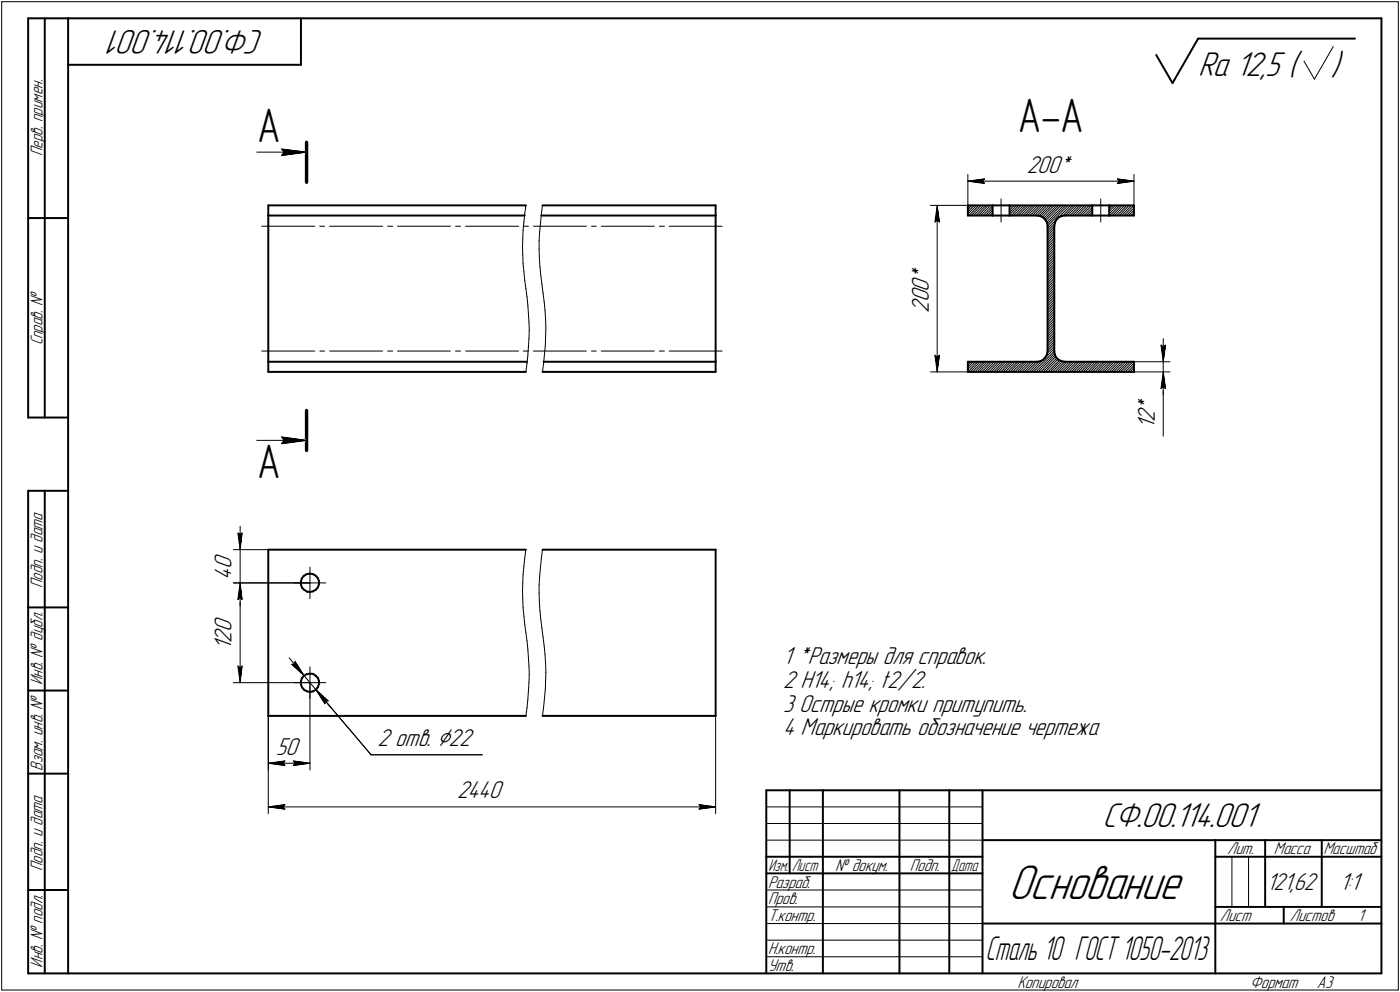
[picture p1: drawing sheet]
<svg xmlns="http://www.w3.org/2000/svg" width="421mm" height="298mm" viewBox="0 0 421 298" stroke-linecap="round" stroke-linejoin="round" font-family="sans-serif">
<defs><g id="words">
<text font-size="15.6" x="303.3" y="270.1">Основание</text>
<g font-size="14.6">
<text x="306.1" y="39.7">А-А</text>
<text x="77.4" y="42.7">А</text>
<text x="77.4" y="143.5">А</text>
</g>
<g font-size="10.9">
<text x="79.5" y="9" transform="rotate(-180 79.5 9)">СФ.00.114.001</text>
<text x="360.3" y="22.8">Ra 12,5 (</text>
<text x="400.3" y="22.8">)</text>
<text x="331.5" y="248.5">СФ.00.114.001</text>
</g>
<text font-size="10.6" x="296.4" y="288.5">Сталь 10 ГОСТ 1050-2013</text>
<g font-size="7.8">
<text x="308.8" y="51.9">200*</text>
<text x="279.3" y="87.7" transform="rotate(-90 279.3 87.7)">0</text>
<text x="279.3" y="84.5" transform="rotate(-90 279.3 84.5)">*</text>
<text x="279.3" y="94" transform="rotate(-90 279.3 94)">2</text>
<text x="279.3" y="90.8" transform="rotate(-90 279.3 90.8)">0</text>
<text x="347.3" y="123.7" transform="rotate(-90 347.3 123.7)">*</text>
<text x="347.3" y="129" transform="rotate(-90 347.3 129)">1</text>
<text x="347.3" y="126.9" transform="rotate(-90 347.3 126.9)">2</text>
<text x="69.7" y="171.1" transform="rotate(-90 69.7 171.1)">0</text>
<text x="69.7" y="174.2" transform="rotate(-90 69.7 174.2)">4</text>
<text x="69.7" y="190" transform="rotate(-90 69.7 190)">0</text>
<text x="69.7" y="195.3" transform="rotate(-90 69.7 195.3)">1</text>
<text x="69.7" y="193.2" transform="rotate(-90 69.7 193.2)">2</text>
<text x="235.5" y="199.6">1 *Размеры для справок.</text>
<text x="235.5" y="206.7">2 H14; h14; t2/2.</text>
<text x="235.5" y="213.8">3 Острые кромки притупить.</text>
<text x="235.5" y="221">4 Маркировать обозначение чертежа</text>
<text x="83.1" y="226.8">50</text>
<text x="113.6" y="224.3">2 отв. Ç22</text>
<text x="137.5" y="239.9">2440</text>
<text x="402.9" y="267.5">1:1</text>
</g>
<text font-size="7.7" x="381" y="267.5">121,62</text>
<g font-size="5.4">
<text x="12.8" y="46.9" transform="rotate(-90 12.8 46.9)">Перв. примен.</text>
<text x="12.8" y="103.8" transform="rotate(-90 12.8 103.8)">Справ. №</text>
<text x="12.8" y="176.7" transform="rotate(-90 12.8 176.7)">Подп. и дата</text>
<text x="12.8" y="205.8" transform="rotate(-90 12.8 205.8)">Инв. № дубл.</text>
<text x="12.8" y="231.6" transform="rotate(-90 12.8 231.6)">Взам. инв. №</text>
<text x="369.1" y="256.8">Лит.</text>
<text x="383.1" y="256.8">Масса</text>
<text x="398" y="256.8">Масштаб</text>
<text x="12.8" y="261.7" transform="rotate(-90 12.8 261.7)">Подп. и дата</text>
<text x="251.2" y="261.8">№ докум.</text>
<text x="273.6" y="261.8">Подп.</text>
<text x="231" y="266.8">Разраб.</text>
<text x="231" y="271.8">Пров.</text>
<text x="231" y="276.8">Т.контр.</text>
<text x="366.9" y="276.8">Лист</text>
<text x="387.9" y="276.8">Листов</text>
<text x="408.4" y="276.8">1</text>
<text x="231" y="286.8">Н.контр.</text>
<text x="12.8" y="290.8" transform="rotate(-90 12.8 290.8)">Инв. № подл.</text>
<text x="231" y="291.8">Утв.</text>
<text x="306" y="296.8">Копировал</text>
<text x="376" y="296.8">Формат</text>
<text x="396" y="296.8">A3</text>
</g>
<g font-size="5.3">
<text x="231.1" y="261.8">Изм.</text>
<text x="238.1" y="261.8">Лист</text>
<text x="286.1" y="261.8">Дата</text>
</g>
</g></defs>
<g fill="none" stroke="#000" stroke-width=".59">
<path d="M8.5 5.5v120zM8.5 5.5h12zM13.5 5.5v120zM20.5 5.5v287zM20.5 5.5h395zM20.5 19.5h70zM90.5 5.5v14zM347.7 16.5l4.9 8.5zM360.3 11.6l-7.7 13.4zM360.3 11.6h47.2zM415.5 5.5v287zM8.5 65.5h12z"/>
<path d="M80.7 64.8v3.2zM80.7 61.7h77.5zM80.7 61.7v3.1zM80.7 64.8h77.1zM80.7 68v37.5zM162.8 64.8h52.4zM163.2 61.7h52zM215.2 61.7v3.1zM215.2 68v37.5zM215.2 64.8v3.2zM291.1 64.8h7.4zM291.1 61.7h7.4z"/>
<path d="M291.1 61.7v3.1zM298.5 61.7v3.1zM298.5 64.8h5.1zM298.5 61.7h5.1zM303.6 61.7h24.9zM303.6 64.8h8.2zM303.6 61.7v3.1zM311.8 64.8l1 .1zM312.8 64.9l1 .5zM313.8 65.4l.7 .7zM314.5 66.1l.5 1zM315 67.1v.9z"/>
<path d="M315 68v37.5zM317.1 68v37.5zM317.2 67l-.1 1zM317.7 66l-.5 1zM317.7 66l.7-.7zM318.4 65.3l1-.4zM319.4 64.9l.9-.1zM320.3 64.8h8.2zM328.5 61.7v3.1zM328.5 61.7h5.1zM328.5 64.8h5.1zM333.6 64.8h7.4z"/>
<path d="M333.6 61.7h7.4zM333.6 61.7v3.1zM341 61.7v3.1zM80.7 105.5v3.2zM80.7 108.7h77.8zM80.7 111.8h77.5zM80.7 108.7v3.1zM163.2 111.8h52zM163.5 108.7h51.7zM215.2 108.7v3.1zM215.2 105.5v3.2zM291.1 108.7h20.7z"/>
<path d="M291.1 108.7v3.1zM291.1 111.8h49.9zM311.8 108.7l.9-.1zM312.7 108.6l.9-.4zM314.4 107.4l-.8 .8zM314.9 106.5l-.5 .9zM315 105.5l-.1 1zM317.1 105.5l.1 .8zM317.2 106.3l.4 1.1zM317.6 107.4l.7 .7zM318.3 108.1l1 .4zM319.3 108.5l1 .2z"/>
<path d="M320.3 108.7h20.7zM341 108.7v3.1zM8.5 125.5h12zM8.5 147.5v145zM8.5 147.5h12zM13.5 147.5v145zM80.7 165.2h77.5zM80.7 165.2v49.9zM90.5 174.8v.9zM90.5 175.7l.3 .9zM90.8 173.8l-.3 1zM90.8 176.6l.7 .7z"/>
<path d="M91.4 173.1l.8-.5zM91.4 173.1l-.6 .7zM91.5 177.3l.9 .5zM92.2 172.6l.9-.2zM92.4 177.8l.8 .1zM93.1 172.4l1 .2zM93.2 177.9l.9-.2zM94.1 177.7l.9-.5zM94.1 172.6l.8 .4zM94.9 173l.7 .7zM95.6 176.5l-.6 .7zM95.6 173.7l.3 1z"/>
<path d="M95.9 175.6l-.3 .9zM95.9 174.7v.9zM163.2 165.2h52zM215.2 165.2v49.9zM8.5 182.5h12zM8.5 207.5h12zM80.7 215.1h77.5zM90.5 204.7v1zM90.5 205.7l.3 .9zM90.8 203.9l-.3 .8zM90.8 206.6l.7 .7zM91.4 203.1l.8-.5z"/>
<path d="M91.4 203.1l-.6 .8zM91.5 207.3l.9 .5zM92.2 202.6l.9-.2zM92.4 207.8l.8 .1zM93.1 202.4l1 .1zM93.2 207.9l.9-.1zM94.1 207.8l.9-.5zM94.1 202.5l.8 .5zM94.9 203l.7 .7zM95.6 206.5l-.6 .8zM95.6 203.7l.3 .9zM95.9 205.6l-.3 .9z"/>
<path d="M95.9 204.6v1zM163.2 215.1h52zM8.5 232.5h12zM230.5 237.5h185zM230.5 237.5v55zM237.5 237.5v25zM247.5 237.5v55zM270.5 237.5v55zM285.5 237.5v55zM295.5 237.5v55zM230.5 257.5h65zM295.5 252.5h120z"/>
<path d="M365.5 252.5v40zM365.5 257.5h15zM380.5 252.5v20zM380.5 257.5h35zM397.5 252.5v20zM8.5 267.5h12zM230.5 262.5h65zM295.5 277.5h70zM365.5 277.5h50zM365.5 272.5h50zM386.1 272.5v5zM8.5 292.5h12z"/>
<path d="M20.5 292.5h395z"/>
</g>
<g fill="none" stroke="#000" stroke-width=".3">
<path d="M.5 .5v297zM.5 .5h420zM392.2 18.4l3.1 5.4zM401 14l-5.7 9.8zM420.5 .5v297zM77.2 45.7h15zM84.7 46.7l7.5-1zM84.7 44.8l.7 .9zM84.7 44.8l7.5 .9zM85.4 45.7l-.7 1zM291.1 52.4v9.3zM291.1 54.4l5-.6z"/>
<path d="M291.1 54.4l5 .7zM291.1 54.4h49.9zM295.6 54.4l.5 .7zM296.1 53.8l-.5 .6zM301.1 59.8v6.9zM331 59.8v6.9zM336 55.1l5-.7zM336 53.8l.5 .6zM336 53.8l5 .6zM336.5 54.4l-.5 .7zM341 52.4v9.3zM78.7 68h16z"/>
<path d="M96.2 68h1.4zM99.1 68h16zM116.6 68h1.5zM119.5 68h16zM137 68h1.5zM140 68h16zM157.1 74.3l.1 2.4zM157.2 76.7l.1 2.5zM157.2 71.7l-.1 2.6zM157.3 79.2l.3 2.5zM157.3 69.3l-.1 2.4zM157.5 68h.1"/>
<path d="M157.5 68h1.4zM157.6 66.7l-.3 2.6zM157.8 64.3l-.2 2.4zM158.2 61.7l-.4 2.6zM160.4 68h2.1zM162.1 72.3v2.6zM162.1 74.9l.1 2.7zM162.2 77.6l.2 2.6zM162.3 69.6l-.2 2.7zM162.5 68h13.9zM162.6 67l-.3 2.6zM162.8 64.3l-.2 2.7z"/>
<path d="M163.2 61.7l-.4 2.6zM177.9 68h1.4zM180.8 68h16zM198.3 68h1.5zM201.3 68h15.9zM279.8 61.7h11.3zM281.2 66.7l.7-.5zM281.9 61.7l.6 5zM281.9 66.2l.6 .5zM281.9 61.7l-.7 5zM281.9 61.7v50.1zM291.6 61.7l-.5 .5z"/>
<path d="M292.3 61.7l-1.2 1.3zM292.8 64.8l3-3.1zM292.9 61.7l-1.8 2zM293.7 61.7l-2.6 2.6zM294.4 61.7l-3 3.1zM295.1 61.7l-3 3.1zM295.7 64.8l2.8-2.9zM296.3 64.8l2.2-2.2zM296.5 61.7l-3 3.1zM297 64.8l1.5-1.6zM297.2 61.7l-3 3.1zM297.8 64.8l.7-.8z"/>
<path d="M297.9 61.7l-3 3.1zM298.4 64.8h.1M303.6 64.5l2.8-2.8zM303.6 63.8l2.1-2.1zM303.6 62.4l.7-.7zM305 61.7l-1.4 1.5zM306.9 64.8l3.1-3.1zM307.1 61.7l-3 3.1zM307.8 61.7l-3 3.1zM308.5 61.7l-2.9 3.1zM309 64.8l3.1-3.1zM309.2 61.7l-3 3.1z"/>
<path d="M310.6 61.7l-2.9 3.1zM311.3 61.7l-2.9 3.1zM312.5 64.9l3.1-3.2zM312.8 61.7l-3 3.1zM313.4 61.7l-2.9 3.1zM313.5 65.2l3.5-3.5zM313.9 65.5l3.9-3.8zM314.2 61.7l-3.1 3.1zM314.5 66.3l4.6-4.6zM314.8 66.8l5.1-5.1zM314.9 61.7l-3 3.1zM315 79.9l2.1-1.9z"/>
<path d="M315 77.8l2.1-1.9zM315 75.7l2.1-2zM315 75l2.1-2zM315 74.3l2.1-2zM315 73.6l2.1-2zM315 71.5l2.1-2zM315 69.3l2.2-2zM315 68.7l2.9-2.9zM316.3 61.7l-3.3 3.3zM317.1 77.2l-2.1 2zM317.1 76.5l-2.1 2.1zM317.1 75.1l-2.1 2z"/>
<path d="M317.1 74.4l-2.1 2.1zM317.1 70.9l-2.1 2zM317.1 70.2l-2.1 2zM317.1 68.7l-2.1 2.1zM317.1 68.1l-2.1 2zM318.1 65.6l3.9-3.9zM318.4 61.7l-4.1 4.2zM320.5 61.7l-5.5 5.6zM321.1 64.8l3-3.1zM321.2 61.7l-6.2 6.2zM322.7 61.7l-3.1 3.2zM323.3 61.7l-2.9 3.1z"/>
<path d="M324.6 64.8l3.1-3.1zM324.8 61.7l-3 3.1zM325.3 64.8l3-3.1zM325.5 61.7l-3 3.1zM326.2 61.7l-3 3.1zM326.9 61.7l-3 3.1zM328.2 64.8l.3-.4zM328.5 63.7l-1.1 1.1zM328.5 63l-1.8 1.8zM328.5 62.3l-2.4 2.5zM333.6 64.3l2.5-2.6zM333.6 63.5l1.8-1.8z"/>
<path d="M333.6 62.8l1.1-1.1zM333.6 62.1l.4-.4zM335.2 64.8l3-3.1zM336.8 61.7l-3 3.1zM337.3 64.8l3.1-3.1zM337.5 61.7l-3 3.1zM338.8 64.8l2.2-2.3zM338.9 61.7l-2.9 3.1zM339.4 64.8l1.6-1.6zM339.6 61.7l-3 3.1zM340.9 64.8l.1-.2zM341 63.8l-.8 1z"/>
<path d="M341 61.7l-2.9 3.1zM157.6 81.7l.2 2.5zM157.8 84.2l.4 2.5zM158.2 86.7l.3 2.5zM158.5 89.2l.2 2.6zM158.7 91.8l.2 2.4zM158.9 94.2l.2 2.6zM159.1 96.8l.1 2.4zM159.2 99.2l-.1 2.6zM162.4 80.2l.2 2.6zM162.6 82.8l.4 2.6zM163 85.4l.3 2.7z"/>
<path d="M163.3 88.1l.4 2.6zM163.7 90.7l.2 2.6zM163.9 93.3l.2 2.6zM164.1 95.9l.1 2.7zM164.2 98.6l-.1 2.6zM315 99.7l2.1-1.9zM315 99.1l2.1-2.1zM315 98.4l2.1-2zM315 97.6l2.1-1.9zM315 96.9l2.1-2zM315 96.3l2.1-2.1zM315 95.5l2.1-1.9z"/>
<path d="M315 94.8l2.1-2zM315 94.1l2.1-2zM315 93.4l2.1-2zM315 92.7l2.1-2zM315 91.9l2.1-1.9zM315 90.6l2.1-2zM315 89.8l2.1-1.9zM315 88.5l2.1-2.1zM315 87.7l2.1-1.9zM315 87l2.1-2zM315 86.4l2.1-2.1zM315 85.6l2.1-1.9z"/>
<path d="M315 84.2l2.1-2zM315 83.5l2.1-2zM315 82l2.1-1.9zM315 81.4l2.1-2zM315 80.7l2.1-2zM317.1 89.2l-2.1 2.1zM317.1 87.1l-2.1 2.1zM317.1 82.9l-2.1 2zM317.1 80.8l-2.1 2zM78.7 105.5h16zM96.2 105.5h1.4zM99.1 105.5h16z"/>
<path d="M116.6 105.5h1.5zM119.5 105.5h16zM137 105.5h1.5zM140 105.5h16zM157.4 105.5h1.4zM158.5 109.2l-.3 2.6zM158.7 106.8l-.2 2.4zM158.9 105.5h.1M158.9 104.2l-.2 2.6zM159.1 101.8l-.2 2.4zM160.4 105.5h3.4zM163.5 109.1l-.3 2.7z"/>
<path d="M163.7 106.5l-.2 2.6zM163.8 105.5h12.6zM164 103.9l-.3 2.6zM164.1 101.2l-.1 2.7zM177.9 105.5h1.4zM180.8 105.5h16zM198.3 105.5h1.5zM201.3 105.5h15.9zM279.8 111.8h11.3zM281.2 106.8l.7 5zM281.2 106.8l.7 .5zM281.9 107.3l.6-.5z"/>
<path d="M282.5 106.8l-.6 5zM291.1 111l2.3-2.3zM291.3 108.7l-.2 .2zM291.9 108.7l-.8 .9zM292.6 108.7l-1.5 1.6zM294 108.7l-2.9 3.1zM294.7 108.7l-2.9 3.1zM295.5 108.7l-3.1 3.1zM296 111.8l3-3.1zM296.2 108.7l-3 3.1zM296.7 111.8l3-3.1zM296.8 108.7l-2.9 3.1z"/>
<path d="M297.6 108.7l-3 3.1zM298.3 108.7l-3 3.1zM300.2 111.8l3.1-3.1zM300.4 108.7l-3 3.1zM301.2 108.7l-3.1 3.1zM301.8 108.7l-2.9 3.1zM302.3 111.8l3.1-3.1zM302.5 108.7l-2.9 3.1zM304 108.7l-3 3.1zM304.6 108.7l-2.9 3.1zM306.1 108.7l-3 3.1zM306.6 111.8l3-3.1z"/>
<path d="M306.7 108.7l-2.9 3.1zM307.5 108.7l-3 3.1zM308.2 108.7l-3 3.1zM308.7 111.8l3-3.1zM308.9 108.7l-3 3.1zM310.1 111.8l3.9-3.9zM310.3 108.7l-3 3.1zM310.8 111.8l6.3-6.2zM311.1 108.7l-3.1 3.1zM311.6 111.8l5.6-5.6zM312.3 111.8l5-5.1zM312.5 108.6l-3 3.2z"/>
<path d="M313.7 111.8l4.1-4.2zM314.2 107.7l2.9-2.9zM314.4 111.8l3.8-3.9zM315 106.2l2.1-2.1zM315 105.4l2.1-2zM315 104.7l2.1-2zM315 104l2.1-2zM315 103.3l2.1-2zM315 102.6l2.1-2zM315 101.9l2.1-2zM315 101.2l2.1-2.1zM315 100.5l2.1-2z"/>
<path d="M315.1 111.8l3.5-3.5zM317.5 107.2l-4.5 4.6zM318.6 111.8l3-3.1zM319 108.5l-3.2 3.3zM319.6 108.6l-3.1 3.2zM320.2 108.7l-3 3.1zM320.9 108.7l-3 3.1zM322.2 111.8l3-3.1zM322.3 108.7l-2.9 3.1zM323 108.7l-3 3.1zM323.8 108.7l-3.1 3.1zM324.3 111.8l3-3.1z"/>
<path d="M324.4 108.7l-2.9 3.1zM325.9 108.7l-3.1 3.1zM326.6 108.7l-3 3.1zM328 108.7l-3 3.1zM328.5 111.8l3.1-3.1zM328.7 108.7l-3 3.1zM329.4 108.7l-3 3.1zM330.1 108.7l-2.9 3.1zM330.6 111.8l3.1-3.1zM330.8 108.7l-3 3.1zM332.2 108.7l-2.9 3.1zM332.9 108.7l-3 3.1z"/>
<path d="M334.2 111.8l3-3.1zM334.3 108.7l-2.9 3.1zM334.9 111.8l3-3.1zM335 108.7l-2.9 3.1zM335.8 108.7l-3.1 3.1zM336.3 111.8l3-3.1zM336.5 108.7l-3 3.1zM337 111.8l3-3.1zM338.4 111.8l2.6-2.7zM338.6 108.7l-3 3.1zM340.5 111.8l.5-.5zM340.7 108.7l-3 3.1z"/>
<path d="M341 110.5l-1.1 1.3zM341 109.8l-1.8 2zM341 108.7h10.9zM341 111.8h10.9zM349.2 103.7l.6 .5zM349.2 103.7l.6 5zM349.2 116.8l.6-.6zM349.8 111.8v5zM349.8 116.8v14.3zM349.8 104.2l.7-.5zM349.8 101.8v6.9zM349.8 111.8l-.6 5z"/>
<path d="M349.8 116.2l.7 .6zM349.8 111.8l.7 5zM349.8 111.8v6.9zM349.8 108.7v3.1zM350.5 103.7l-.7 5zM77.2 132.3h15zM84.7 133.3l7.5-1zM84.7 131.3l.7 1zM84.7 131.3l7.5 1zM85.4 132.3l-.7 1zM72.2 158.2v7zM70.2 165.2h10.5z"/>
<path d="M70.2 175.2h23zM71.5 160.2l.7 .4zM71.5 160.2l.7 5zM72.2 160.6l.6-.4zM72.2 175.2l-.7 5zM72.2 179.7l.6 .5zM72.2 175.2l.6 5zM72.2 175.2v6.9zM72.2 165.2v10zM72.2 175.2v29.9zM72.8 160.2l-.6 5zM88.5 175.2h4.7z"/>
<path d="M93.2 175.2h4.8zM93.2 175.2v4.7zM93.2 170.4v4.8zM157.1 177.6l.1 2.6zM157.2 175.2l-.1 2.4zM157.3 172.6l-.1 2.6zM157.6 170.2l-.3 2.4zM157.8 167.6l-.2 2.6zM158.2 165.2l-.4 2.4zM162.1 175.7v2.6zM162.1 178.3l.1 2.6zM162.3 173.1l-.2 2.6z"/>
<path d="M162.6 170.4l-.3 2.7zM162.8 167.8l-.2 2.6zM163.2 165.2l-.4 2.6zM71.5 180.2l.7-.5zM87 197.7l4.4 5.3zM87.7 199.6h.9zM87.7 199.6l3.7 3.4zM88.7 198.8l2.7 4.2zM88.7 198.8l-.1 .8zM157.2 180.2l.1 2.4zM157.3 182.6l.3 2.6zM157.6 185.2l.2 2.4z"/>
<path d="M157.8 187.6l.4 2.6zM158.2 190.2l.3 2.4zM158.5 192.6l.2 2.6zM158.7 195.2l.2 2.4zM158.9 197.6l.2 2.6zM162.2 180.9l.2 2.7zM162.4 183.6l.2 2.6zM162.6 186.2l.4 2.6zM163 188.8l.3 2.6zM163.3 191.4l.4 2.7zM163.7 194.1l.2 2.7zM163.9 196.8l.2 2.6z"/>
<path d="M164.1 199.4l.1 2.6zM70.2 205.1h23zM71.5 200.2l.7 4.9zM71.5 200.2l.7 .5zM72.2 200.7l.6-.5zM72.8 200.2l-.6 4.9zM80.7 215.1v16.3zM80.7 215.1v29.4zM88.5 205.1h4.7zM91.4 203l3.6 4.3zM93.2 205.1h4.8zM93.2 205.1v4.8z"/>
<path d="M93.2 200.4v4.7zM93.2 205.1v26.3zM95 207.3l16.6 19.5zM95 207.3l2.7 4.2zM95 207.3l3.7 3.4zM95 207.3l4.5 5.3zM97.9 210.7l-.2 .8zM97.9 210.7h.8zM158.5 212.7l-.3 2.4zM158.7 210.1l-.2 2.6zM158.9 207.7l-.2 2.4zM159.1 205.1l-.2 2.6z"/>
<path d="M159.1 200.2l.1 2.5zM159.2 202.7l-.1 2.4zM163.5 212.5l-.3 2.6zM163.7 209.9l-.2 2.6zM164 207.3l-.3 2.6zM164.1 204.6l-.1 2.7zM164.2 202l-.1 2.6zM215.2 215.1v29.4zM80.7 229.4l5-.7zM80.7 229.4l5 .6zM80.7 229.4h12.5zM85.2 229.4l.5 .6z"/>
<path d="M85.7 228.7l-.5 .7zM88.2 230l5-.6zM88.2 228.7l.5 .7zM88.2 228.7l5 .7zM88.7 229.4l-.5 .6zM111.6 226.8h33.4zM80.7 242.5l5-.7zM80.7 242.5l5 .7zM80.7 242.5h134.5zM85.2 242.5l.5 .7zM85.7 241.8l-.5 .7zM210.2 243.2l5-.7z"/>
<path d="M210.2 241.8l.5 .7zM210.2 241.8l5 .7zM210.7 242.5l-.5 .7zM230.5 247.5h65zM230.5 252.5h65zM230.5 242.5h65zM370.5 257.5v15zM375.5 257.5v15zM230.5 267.5h65zM230.5 272.5h65zM230.5 277.5h65zM.5 297.5h420z"/>
<path d="M230.5 282.5h65zM230.5 287.5h65z"/>
</g>
<path d="M92.2 42.8v12zM92.2 123.4v12z" fill="none" stroke="#000" stroke-width="1"/>
<g fill="#fff" stroke="#fff" stroke-width=".3">
<path d="M77.4 31.5h7.1zM77.4 31.6h7.1zM77.4 31.7h7.1zM77.4 31.7h7.1zM77.4 31.8h7.1zM77.4 31.9h7.1zM77.4 32h7.1zM77.4 32.1h7.1zM77.4 32.2h7.1zM77.4 32.3h7.1zM77.4 32.3h7.1zM77.4 32.4h7.1zM77.4 32.5h7.1zM77.4 32.6h7.1zM77.4 32.7h7.1zM77.4 32.8h7.1zM77.4 32.9h7.1zM77.4 32.9h7.1zM77.4 33h7.1zM77.4 33.1h7.1zM77.4 33.2h7.1zM77.4 33.3h7.1zM77.4 33.4h7.1zM77.4 33.4h7.1zM77.4 33.5h7.1zM77.4 33.6h7.1zM77.4 33.7h7.1zM77.4 33.8h7.1zM77.4 33.9h7.1zM77.4 34h7.1zM77.4 34h7.1zM77.4 34.1h7.1zM77.4 34.2h7.1zM77.4 34.3h7.1zM77.4 34.4h7.1zM77.4 34.5h7.1zM77.4 34.5h7.1zM77.4 34.6h7.1zM77.4 34.7h7.1zM77.4 34.8h7.1zM77.4 34.9h7.1zM77.4 35h7.1zM77.4 35.1h7.1zM77.4 35.1h7.1zM77.4 35.2h7.1zM77.4 35.3h7.1zM77.4 35.4h7.1zM77.4 35.5h7.1zM77.4 35.6h7.1zM77.4 35.6h7.1zM77.4 35.7h7.1zM77.4 35.8h7.1zM77.4 35.9h7.1zM77.4 36h7.1zM77.4 36.1h7.1zM77.4 36.2h7.1zM77.4 36.2h7.1zM77.4 36.3h7.1zM77.4 36.4h7.1zM77.4 36.5h7.1zM77.4 36.6h7.1zM77.4 36.7h7.1zM77.4 36.7h7.1zM77.4 36.8h7.1zM77.4 36.9h7.1zM77.4 37h7.1zM77.4 37.1h7.1zM77.4 37.2h7.1zM77.4 37.3h7.1zM77.4 37.3h7.1zM77.4 37.4h7.1zM77.4 37.5h7.1zM77.4 37.6h7.1zM77.4 37.7h7.1zM77.4 37.8h7.1zM77.4 37.8h7.1zM77.4 37.9h7.1zM77.4 38h7.1zM77.4 38.1h7.1zM77.4 38.2h7.1zM77.4 38.3h7.1zM77.4 38.4h7.1zM77.4 38.4h7.1zM77.4 38.5h7.1zM77.4 38.6h7.1zM77.4 38.7h7.1zM77.4 38.8h7.1zM77.4 38.9h7.1zM77.4 38.9h7.1zM77.4 39h7.1zM77.4 39.1h7.1zM77.4 39.2h7.1zM77.4 39.3h7.1zM77.4 39.4h7.1zM77.4 39.5h7.1zM77.4 39.5h7.1zM77.4 39.6h7.1zM77.4 39.7h7.1zM77.4 39.8h7.1zM77.4 39.9h7.1zM77.4 40h7.1zM77.4 40h7.1zM77.4 40.1h7.1zM77.4 40.2h7.1zM77.4 40.3h7.1zM77.4 40.4h7.1zM77.4 40.5h7.1zM77.4 40.6h7.1zM77.4 40.6h7.1zM77.4 40.7h7.1zM77.4 40.8h7.1zM77.4 40.9h7.1zM77.4 41h7.1zM77.4 41.1h7.1zM77.4 41.1h7.1zM77.4 41.2h7.1zM77.4 41.3h7.1zM77.4 41.4h7.1zM77.4 41.5h7.1zM77.4 41.6h7.1zM77.4 41.7h7.1zM77.4 41.7h7.1zM77.4 41.8h7.1zM77.4 41.9h7.1zM77.4 42h7.1zM77.4 42.1h7.1zM77.4 42.2h7.1zM77.4 42.2h7.1zM77.4 42.3h7.1zM77.4 42.4h7.1zM77.4 42.5h7.1zM77.4 42.6h7.1zM77.4 42.7h7.1zM77.4 42.8h7.1zM77.4 42.8h7.1zM77.4 42.9h7.1zM77.4 43h7.1zM77.4 43.1h7.1zM77.4 43.2h7.1zM77.4 43.3h7.1zM77.4 43.3h7.1zM77.4 43.4h7.1zM77.4 43.5h7.1zM77.4 43.6h7.1zM77.4 43.7h7.1zM77.4 43.8h7.1zM77.4 43.9h7.1zM77.4 43.9h7.1zM77.4 44h7.1zM77.4 44.1h7.1zM77.4 44.2h7.1zM77.4 44.3h7.1zM77.4 44.4h7.1zM77.4 44.4h7.1zM77.4 44.5h7.1zM77.4 44.6h7.1zM77.4 44.7h7.1zM77.4 44.8h7.1zM77.4 44.9h7.1zM77.4 45h7.1zM77.4 45h7.1zM77.4 45.1h7.1zM77.4 45.2h7.1zM77.4 45.3h7.1zM77.4 45.4h7.1zM77.4 45.5h7.1zM77.4 45.6h7.1zM77.4 45.6h7.1z"/>
<path d="M77.4 132.3h7.1zM77.4 132.4h7.1zM77.4 132.5h7.1zM77.4 132.6h7.1zM77.4 132.7h7.1zM77.4 132.8h7.1zM77.4 132.8h7.1zM77.4 132.9h7.1zM77.4 133h7.1zM77.4 133.1h7.1zM77.4 133.2h7.1zM77.4 133.3h7.1zM77.4 133.3h7.1zM77.4 133.4h7.1zM77.4 133.5h7.1zM77.4 133.6h7.1zM77.4 133.7h7.1zM77.4 133.8h7.1zM77.4 133.9h7.1zM77.4 133.9h7.1zM77.4 134h7.1zM77.4 134.1h7.1zM77.4 134.2h7.1zM77.4 134.3h7.1zM77.4 134.4h7.1zM77.4 134.5h7.1zM77.4 134.5h7.1zM77.4 134.6h7.1zM77.4 134.7h7.1zM77.4 134.8h7.1zM77.4 134.9h7.1zM77.4 135h7.1zM77.4 135h7.1zM77.4 135.1h7.1zM77.4 135.2h7.1zM77.4 135.3h7.1zM77.4 135.4h7.1zM77.4 135.5h7.1zM77.4 135.6h7.1zM77.4 135.6h7.1zM77.4 135.7h7.1zM77.4 135.8h7.1zM77.4 135.9h7.1zM77.4 136h7.1zM77.4 136.1h7.1zM77.4 136.1h7.1zM77.4 136.2h7.1zM77.4 136.3h7.1zM77.4 136.4h7.1zM77.4 136.5h7.1zM77.4 136.6h7.1zM77.4 136.7h7.1zM77.4 136.7h7.1zM77.4 136.8h7.1zM77.4 136.9h7.1zM77.4 137h7.1zM77.4 137.1h7.1zM77.4 137.2h7.1zM77.4 137.2h7.1zM77.4 137.3h7.1zM77.4 137.4h7.1zM77.4 137.5h7.1zM77.4 137.6h7.1zM77.4 137.7h7.1zM77.4 137.8h7.1zM77.4 137.8h7.1zM77.4 137.9h7.1zM77.4 138h7.1zM77.4 138.1h7.1zM77.4 138.2h7.1zM77.4 138.3h7.1zM77.4 138.3h7.1zM77.4 138.4h7.1zM77.4 138.5h7.1zM77.4 138.6h7.1zM77.4 138.7h7.1zM77.4 138.8h7.1zM77.4 138.9h7.1zM77.4 138.9h7.1zM77.4 139h7.1zM77.4 139.1h7.1zM77.4 139.2h7.1zM77.4 139.3h7.1zM77.4 139.4h7.1zM77.4 139.4h7.1zM77.4 139.5h7.1zM77.4 139.6h7.1zM77.4 139.7h7.1zM77.4 139.8h7.1zM77.4 139.9h7.1zM77.4 140h7.1zM77.4 140h7.1zM77.4 140.1h7.1zM77.4 140.2h7.1zM77.4 140.3h7.1zM77.4 140.4h7.1zM77.4 140.5h7.1zM77.4 140.5h7.1zM77.4 140.6h7.1zM77.4 140.7h7.1zM77.4 140.8h7.1zM77.4 140.9h7.1zM77.4 141h7.1zM77.4 141.1h7.1zM77.4 141.1h7.1zM77.4 141.2h7.1zM77.4 141.3h7.1zM77.4 141.4h7.1zM77.4 141.5h7.1zM77.4 141.6h7.1zM77.4 141.6h7.1zM77.4 141.7h7.1zM77.4 141.8h7.1zM77.4 141.9h7.1zM77.4 142h7.1zM77.4 142.1h7.1zM77.4 142.2h7.1zM77.4 142.2h7.1zM77.4 142.3h7.1zM77.4 142.4h7.1zM77.4 142.5h7.1zM77.4 142.6h7.1zM77.4 142.7h7.1zM77.4 142.7h7.1zM77.4 142.8h7.1zM77.4 142.9h7.1zM77.4 143h7.1zM77.4 143.1h7.1zM77.4 143.2h7.1zM77.4 143.3h7.1zM77.4 143.3h7.1zM77.4 143.4h7.1zM77.4 143.5h7.1zM77.4 143.6h7.1zM77.4 143.7h7.1zM77.4 143.8h7.1zM77.4 143.8h7.1zM77.4 143.9h7.1zM77.4 144h7.1zM77.4 144.1h7.1zM77.4 144.2h7.1zM77.4 144.3h7.1zM77.4 144.4h7.1zM77.4 144.4h7.1zM77.4 144.5h7.1zM77.4 144.6h7.1zM77.4 144.7h7.1zM77.4 144.8h7.1zM77.4 144.9h7.1zM77.4 144.9h7.1zM77.4 145h7.1zM77.4 145.1h7.1zM77.4 145.2h7.1zM77.4 145.3h7.1zM77.4 145.4h7.1zM77.4 145.5h7.1zM77.4 145.5h7.1zM77.4 145.6h7.1zM77.4 145.7h7.1zM77.4 145.8h7.1zM77.4 145.9h7.1zM77.4 146h7.1zM77.4 146h7.1zM77.4 146.1h7.1zM77.4 146.2h7.1zM77.4 146.3h7.1zM77.4 146.4h7.1zM77.4 146.5h7.1zM77.4 146.6h7.1z"/>
<path d="M84.2 44.3h.8zM84.2 44.4h1.5zM84.2 44.4h2.2zM84.2 44.5h2.8zM84.2 44.6h3.5zM84.2 44.7h4.2zM84.2 44.8h4.9zM84.2 44.9h5.5zM84.2 45h6.2zM84.2 45h6.5zM84.2 45.1h6.6zM84.2 45.2h6.8zM84.2 45.3h7.1zM84.2 45.4h7.2zM84.2 45.5h7.4zM84.2 45.6h7.7zM84.2 45.6h7.8zM84.2 45.7h8zM84.2 45.8h7.8zM84.2 45.9h7.7zM84.2 46h7.4zM84.2 46.1h7.2zM84.2 46.1h7.1zM84.2 46.2h6.8zM84.2 46.3h6.6zM84.2 46.4h6.5zM84.2 46.5h6.2zM84.2 46.6h5.6zM84.2 46.7h5zM84.2 46.7h4.4zM84.2 46.8h3.8zM84.2 46.9h3.2zM84.2 47h2.6zM84.2 47.1h1.9zM84.2 47.2h1.3zM84.2 47.2h.7z"/>
<path d="M84.2 130.9h.8zM84.2 131h1.5zM84.2 131.1h2.2zM84.2 131.1h2.8zM84.2 131.2h3.5zM84.2 131.3h4.2zM84.2 131.4h4.9zM84.2 131.5h5.5zM84.2 131.6h6.2zM84.2 131.7h6.5zM84.2 131.7h6.6zM84.2 131.8h6.8zM84.2 131.9h7.1zM84.2 132h7.2zM84.2 132.1h7.4zM84.2 132.2h7.7zM84.2 132.2h7.8zM84.2 132.3h8zM84.2 132.4h7.8zM84.2 132.5h7.7zM84.2 132.6h7.4zM84.2 132.7h7.2zM84.2 132.8h7.1zM84.2 132.8h6.8zM84.2 132.9h6.6zM84.2 133h6.5zM84.2 133.1h6.2zM84.2 133.2h5.6zM84.2 133.3h5zM84.2 133.3h4.4zM84.2 133.4h3.8zM84.2 133.5h3.2zM84.2 133.6h2.6zM84.2 133.7h1.9zM84.2 133.8h1.3zM84.2 133.9h.7z"/>
<path d="M306.2 28.4h19.8zM306.2 28.5h19.8zM306.2 28.6h19.8zM306.2 28.7h19.8zM306.2 28.8h19.8zM306.2 28.9h19.8zM306.2 29h19.8zM306.2 29h19.8zM306.2 29.1h19.8zM306.2 29.2h19.8zM306.2 29.3h19.8zM306.2 29.4h19.8zM306.2 29.5h19.8zM306.2 29.5h19.8zM306.2 29.6h19.8zM306.2 29.7h19.8zM306.2 29.8h19.8zM306.2 29.9h19.8zM306.2 30h19.8zM306.2 30.1h19.8zM306.2 30.1h19.8zM306.2 30.2h19.8zM306.2 30.3h19.8zM306.2 30.4h19.8zM306.2 30.5h19.8zM306.2 30.6h19.8zM306.2 30.6h19.8zM306.2 30.7h19.8zM306.2 30.8h19.8zM306.2 30.9h19.8zM306.2 31h19.8zM306.2 31.1h19.8zM306.2 31.2h19.8zM306.2 31.2h19.8zM306.2 31.3h19.8zM306.2 31.4h19.8zM306.2 31.5h19.8zM306.2 31.6h19.8zM306.2 31.7h19.8zM306.2 31.7h19.8zM306.2 31.8h19.8zM306.2 31.9h19.8zM306.2 32h19.8zM306.2 32.1h19.8zM306.2 32.2h19.8zM306.2 32.3h19.8zM306.2 32.3h19.8zM306.2 32.4h19.8zM306.2 32.5h19.8zM306.2 32.6h19.8zM306.2 32.7h19.8zM306.2 32.8h19.8zM306.2 32.9h19.8zM306.2 32.9h19.8zM306.2 33h19.8zM306.2 33.1h19.8zM306.2 33.2h19.8zM306.2 33.3h19.8zM306.2 33.4h19.8zM306.2 33.4h19.8zM306.2 33.5h19.8zM306.2 33.6h19.8zM306.2 33.7h19.8zM306.2 33.8h19.8zM306.2 33.9h19.8zM306.2 34h19.8zM306.2 34h19.8zM306.2 34.1h19.8zM306.2 34.2h19.8zM306.2 34.3h19.8zM306.2 34.4h19.8zM306.2 34.5h19.8zM306.2 34.5h19.8zM306.2 34.6h19.8zM306.2 34.7h19.8zM306.2 34.8h19.8zM306.2 34.9h19.8zM306.2 35h19.8zM306.2 35.1h19.8zM306.2 35.1h19.8zM306.2 35.2h19.8zM306.2 35.3h19.8zM306.2 35.4h19.8zM306.2 35.5h19.8zM306.2 35.6h19.8zM306.2 35.6h19.8zM306.2 35.7h19.8zM306.2 35.8h19.8zM306.2 35.9h19.8zM306.2 36h19.8zM306.2 36.1h19.8zM306.2 36.2h19.8zM306.2 36.2h19.8zM306.2 36.3h19.8zM306.2 36.4h19.8zM306.2 36.5h19.8zM306.2 36.6h19.8zM306.2 36.7h19.8zM306.2 36.7h19.8zM306.2 36.8h19.8zM306.2 36.9h19.8zM306.2 37h19.8zM306.2 37.1h19.8zM306.2 37.2h19.8zM306.2 37.3h19.8zM306.2 37.3h19.8zM306.2 37.4h19.8zM306.2 37.5h19.8zM306.2 37.6h19.8zM306.2 37.7h19.8zM306.2 37.8h19.8zM306.2 37.8h19.8zM306.2 37.9h19.8zM306.2 38h19.8zM306.2 38.1h19.8zM306.2 38.2h19.8zM306.2 38.3h19.8zM306.2 38.4h19.8zM306.2 38.4h19.8zM306.2 38.5h19.8zM306.2 38.6h19.8zM306.2 38.7h19.8zM306.2 38.8h19.8zM306.2 38.9h19.8zM306.2 38.9h19.8zM306.2 39h19.8zM306.2 39.1h19.8zM306.2 39.2h19.8zM306.2 39.3h19.8zM306.2 39.4h19.8zM306.2 39.5h19.8zM306.2 39.5h19.8zM306.2 39.6h19.8zM306.2 39.7h19.8zM306.2 39.8h19.8zM306.2 39.9h19.8zM306.2 40h19.8zM306.2 40h19.8zM306.2 40.1h19.8zM306.2 40.2h19.8zM306.2 40.3h19.8zM306.2 40.4h19.8zM306.2 40.5h19.8zM306.2 40.6h19.8zM306.2 40.6h19.8zM306.2 40.7h19.8zM306.2 40.8h19.8zM306.2 40.9h19.8zM306.2 41h19.8zM306.2 41.1h19.8zM306.2 41.1h19.8zM306.2 41.2h19.8zM306.2 41.3h19.8zM306.2 41.4h19.8zM306.2 41.5h19.8zM306.2 41.6h19.8zM306.2 41.7h19.8zM306.2 41.7h19.8zM306.2 41.8h19.8zM306.2 41.9h19.8zM306.2 42h19.8zM306.2 42.1h19.8zM306.2 42.2h19.8zM306.2 42.2h19.8zM306.2 42.3h19.8zM306.2 42.4h19.8zM306.2 42.5h19.8zM306.2 42.6h19.8zM306.2 42.7h19.8z"/>
<path d="M308.8 46.3h14.5zM308.8 46.4h14.5zM308.8 46.5h14.5zM308.8 46.6h14.5zM308.8 46.7h14.5zM308.8 46.7h14.5zM308.8 46.8h14.5zM308.8 46.9h14.5zM308.8 47h14.5zM308.8 47.1h14.5zM308.8 47.2h14.5zM308.8 47.2h14.5zM308.8 47.3h14.5zM308.8 47.4h14.5zM308.8 47.5h14.5zM308.8 47.6h14.5zM308.8 47.7h14.5zM308.8 47.8h14.5zM308.8 47.8h14.5zM308.8 47.9h14.5zM308.8 48h14.5zM308.8 48.1h14.5zM308.8 48.2h14.5zM308.8 48.3h14.5zM308.8 48.3h14.5zM308.8 48.4h14.5zM308.8 48.5h14.5zM308.8 48.6h14.5zM308.8 48.7h14.5zM308.8 48.8h14.5zM308.8 48.9h14.5zM308.8 48.9h14.5zM308.8 49h14.5zM308.8 49.1h14.5zM308.8 49.2h14.5zM308.8 49.3h14.5zM308.8 49.4h14.5zM308.8 49.4h14.5zM308.8 49.5h14.5zM308.8 49.6h14.5zM308.8 49.7h14.5zM308.8 49.8h14.5zM308.8 49.9h14.5zM308.8 50h14.5zM308.8 50h14.5zM308.8 50.1h14.5zM308.8 50.2h14.5zM308.8 50.3h14.5zM308.8 50.4h14.5zM308.8 50.5h14.5zM308.8 50.5h14.5zM308.8 50.6h14.5zM308.8 50.7h14.5zM308.8 50.8h14.5zM308.8 50.9h14.5zM308.8 51h14.5zM308.8 51.1h14.5zM308.8 51.1h14.5zM308.8 51.2h14.5zM308.8 51.3h14.5zM308.8 51.4h14.5zM308.8 51.5h14.5zM308.8 51.6h14.5zM308.8 51.6h14.5zM308.8 51.7h14.5zM308.8 51.8h14.5zM308.8 51.9h14.5zM308.8 52h14.5zM308.8 52.1h14.5zM308.8 52.2h14.5zM308.8 52.2h14.5zM308.8 52.3h14.5zM308.8 52.4h14.5zM308.8 52.5h14.5zM308.8 52.6h14.5zM308.8 52.7h14.5zM308.8 52.7h14.5zM308.8 52.8h14.5zM308.8 52.9h14.5zM308.8 53h14.5zM308.8 53.1h14.5zM308.8 53.2h14.5zM308.8 53.3h14.5zM308.8 53.3h14.5z"/>
<path d="M296 53.3h.6zM295.4 53.3h1.2zM294.7 53.4h1.9zM294.1 53.5h2.5zM293.5 53.6h3.1zM292.9 53.7h3.7zM292.7 53.8h3.9zM292.5 53.8h4.1zM292.3 53.9h4.3zM292.1 54h4.5zM291.9 54.1h4.7zM291.7 54.2h4.9zM291.5 54.3h5.1zM291.3 54.4h5.3zM291.1 54.4h5.5zM291.3 54.5h5.3zM291.5 54.6h5.1zM291.7 54.7h4.9zM291.9 54.8h4.7zM292.1 54.9h4.5zM292.3 54.9h4.3zM292.5 55h4.1zM292.7 55.1h3.9zM292.9 55.2h3.7zM293.6 55.3h3zM294.4 55.4h2.2zM295.1 55.5h1.5zM295.9 55.5h.7z"/>
<path d="M335.5 53.3h.7zM335.5 53.3h1.3zM335.5 53.4h1.9zM335.5 53.5h2.6zM335.5 53.6h3.2zM335.5 53.7h3.8zM335.5 53.8h4zM335.5 53.8h4.2zM335.5 53.9h4.4zM335.5 54h4.6zM335.5 54.1h4.8zM335.5 54.2h4.9zM335.5 54.3h5.2zM335.5 54.4h5.4zM335.5 54.4h5.5zM335.5 54.5h5.4zM335.5 54.6h5.2zM335.5 54.7h4.9zM335.5 54.8h4.8zM335.5 54.9h4.6zM335.5 54.9h4.4zM335.5 55h4.2zM335.5 55.1h4zM335.5 55.2h3.8zM335.5 55.3h3.1zM335.5 55.4h2.3zM335.5 55.5h1.6zM335.5 55.5h.8z"/>
<path d="M273.7 79.5h7.1zM273.7 79.6h7.1zM273.7 79.7h7.1zM273.7 79.8h7.1zM273.7 79.8h7.1zM273.7 79.9h7.1zM273.7 80h7.1zM273.7 80.1h7.1zM273.7 80.2h7.1zM273.7 80.3h7.1zM273.7 80.3h7.1zM273.7 80.4h7.1zM273.7 80.5h7.1zM273.7 80.6h7.1zM273.7 80.7h7.1zM273.7 80.8h7.1zM273.7 80.9h7.1zM273.7 80.9h7.1zM273.7 81h7.1zM273.7 81.1h7.1zM273.7 81.2h7.1zM273.7 81.3h7.1zM273.7 81.4h7.1zM273.7 81.4h7.1zM273.7 81.5h7.1zM273.7 81.6h7.1zM273.7 81.7h7.1zM273.7 81.8h7.1zM273.7 81.9h7.1zM273.7 82h7.1zM273.7 82h7.1zM273.7 82.1h7.1zM273.7 82.2h7.1zM273.7 82.3h7.1zM273.7 82.4h7.1zM273.7 82.5h7.1zM273.7 82.5h7.1zM273.7 82.6h7.1zM273.7 82.7h7.1zM273.7 82.8h7.1zM273.7 82.9h7.1zM273.7 83h7.1zM273.7 83.1h7.1zM273.7 83.1h7.1zM273.7 83.2h7.1zM273.7 83.3h7.1zM273.7 83.4h7.1zM273.7 83.5h7.1zM273.7 83.6h7.1zM273.7 83.7h7.1zM273.7 83.7h7.1zM273.7 83.8h7.1zM273.7 83.9h7.1zM273.7 84h7.1zM273.7 84.1h7.1zM273.7 84.2h7.1zM273.7 84.2h7.1zM273.7 84.3h7.1zM273.7 84.4h7.1zM273.7 84.5h7.1zM273.7 84.6h7.1zM273.7 84.7h7.1zM273.7 84.8h7.1zM273.7 84.8h7.1zM273.7 84.9h7.1zM273.7 85h7.1zM273.7 85.1h7.1zM273.7 85.2h7.1zM273.7 85.3h7.1zM273.7 85.3h7.1zM273.7 85.4h7.1zM273.7 85.5h7.1zM273.7 85.6h7.1zM273.7 85.7h7.1zM273.7 85.8h7.1zM273.7 85.9h7.1zM273.7 85.9h7.1zM273.7 86h7.1zM273.7 86.1h7.1zM273.7 86.2h7.1zM273.7 86.3h7.1zM273.7 86.4h7.1zM273.7 86.4h7.1zM273.7 86.5h7.1zM273.7 86.6h7.1zM273.7 86.7h7.1zM273.7 86.8h7.1zM273.7 86.9h7.1zM273.7 87h7.1zM273.7 87h7.1zM273.7 87.1h7.1zM273.7 87.2h7.1zM273.7 87.3h7.1zM273.7 87.4h7.1zM273.7 87.5h7.1zM273.7 87.5h7.1zM273.7 87.6h7.1zM273.7 87.7h7.1zM273.7 87.8h7.1zM273.7 87.9h7.1zM273.7 88h7.1zM273.7 88.1h7.1zM273.7 88.1h7.1zM273.7 88.2h7.1zM273.7 88.3h7.1zM273.7 88.4h7.1zM273.7 88.5h7.1zM273.7 88.6h7.1zM273.7 88.6h7.1zM273.7 88.7h7.1zM273.7 88.8h7.1zM273.7 88.9h7.1zM273.7 89h7.1zM273.7 89.1h7.1zM273.7 89.2h7.1zM273.7 89.2h7.1zM273.7 89.3h7.1zM273.7 89.4h7.1zM273.7 89.5h7.1zM273.7 89.6h7.1zM273.7 89.7h7.1zM273.7 89.7h7.1zM273.7 89.8h7.1zM273.7 89.9h7.1zM273.7 90h7.1zM273.7 90.1h7.1zM273.7 90.2h7.1zM273.7 90.3h7.1zM273.7 90.3h7.1zM273.7 90.4h7.1zM273.7 90.5h7.1zM273.7 90.6h7.1zM273.7 90.7h7.1zM273.7 90.8h7.1zM273.7 90.8h7.1zM273.7 90.9h7.1zM273.7 91h7.1zM273.7 91.1h7.1zM273.7 91.2h7.1zM273.7 91.3h7.1zM273.7 91.4h7.1zM273.7 91.4h7.1zM273.7 91.5h7.1zM273.7 91.6h7.1zM273.7 91.7h7.1zM273.7 91.8h7.1zM273.7 91.9h7.1zM273.7 91.9h7.1zM273.7 92h7.1zM273.7 92.1h7.1zM273.7 92.2h7.1zM273.7 92.3h7.1zM273.7 92.4h7.1zM273.7 92.5h7.1zM273.7 92.5h7.1zM273.7 92.6h7.1zM273.7 92.7h7.1zM273.7 92.8h7.1zM273.7 92.9h7.1zM273.7 93h7.1zM273.7 93h7.1zM273.7 93.1h7.1zM273.7 93.2h7.1zM273.7 93.3h7.1zM273.7 93.4h7.1zM273.7 93.5h7.1zM273.7 93.6h7.1zM273.7 93.6h7.1zM273.7 93.7h7.1zM273.7 93.8h7.1zM273.7 93.9h7.1z"/>
<path d="M281.8 62h.2zM281.8 62.1h.2zM281.7 62.1h.4zM281.7 62.2h.4zM281.6 62.3h.5zM281.6 62.4h.6zM281.6 62.5h.6zM281.5 62.6h.8zM281.5 62.7h.8zM281.4 62.7h1zM281.4 62.8h1zM281.3 62.9h1.1zM281.3 63h1.1zM281.3 63.1h1.1zM281.3 63.2h1.2zM281.3 63.2h1.2zM281.2 63.3h1.4zM281.2 63.4h1.4zM281.1 63.5h1.5zM281.1 63.6h1.6zM281.1 63.7h1.6zM281.1 63.8h1.6zM281.1 63.8h1.6zM281.1 63.9h1.6zM281.1 64h1.6zM281.1 64.1h1.6zM281 64.2h1.7zM281 64.3h1.8zM281 64.3h1.8zM281 64.4h1.8zM281 64.5h1.8zM281 64.6h1.8zM281 64.7h1.8zM280.9 64.8h1.9zM280.9 64.9h1.9zM280.9 64.9h1.9zM280.9 65h2zM280.9 65.1h2zM280.9 65.2h2zM280.9 65.3h2zM280.8 65.4h2.1zM280.8 65.4h2.1zM280.8 65.5h2.1zM280.8 65.6h2.1zM280.8 65.7h2.1zM280.8 65.8h2.2zM280.8 65.9h2.2zM280.8 66h2.2zM280.8 66h2.2zM280.8 66.1h2.2zM280.8 66.2h2.2zM280.8 66.3h2.2zM280.8 66.4h2.2zM280.8 66.5h2.2zM280.8 66.5h2.2zM280.7 66.6h2.3zM280.7 66.7h2.3zM280.7 66.8h2.3zM280.7 66.9h2.3zM280.7 67h2.3zM280.7 67.1h2.3zM280.7 67.1h2.3z"/>
<path d="M280.6 106.3h2.4zM280.7 106.3h2.3zM280.7 106.4h2.3zM280.7 106.5h2.3zM280.7 106.6h2.3zM280.7 106.7h2.3zM280.7 106.8h2.3zM280.7 106.8h2.3zM280.8 106.9h2.2zM280.8 107h2.2zM280.8 107.1h2.2zM280.8 107.2h2.2zM280.8 107.3h2.2zM280.8 107.4h2.2zM280.8 107.4h2.2zM280.8 107.5h2.2zM280.8 107.6h2.2zM280.8 107.7h2.2zM280.8 107.8h2.1zM280.8 107.9h2.1zM280.8 107.9h2.1zM280.8 108h2.1zM280.8 108.1h2.1zM280.9 108.2h2zM280.9 108.3h2zM280.9 108.4h2zM280.9 108.5h2zM280.9 108.5h1.9zM280.9 108.6h1.9zM280.9 108.7h1.9zM281 108.8h1.8zM281 108.9h1.8zM281 109h1.8zM281 109.1h1.8zM281 109.1h1.8zM281 109.2h1.8zM281 109.3h1.7zM281.1 109.4h1.6zM281.1 109.5h1.6zM281.1 109.6h1.6zM281.1 109.6h1.6zM281.1 109.7h1.6zM281.1 109.8h1.6zM281.1 109.9h1.6zM281.1 110h1.5zM281.2 110.1h1.4zM281.2 110.2h1.4zM281.3 110.2h1.2zM281.3 110.3h1.2zM281.3 110.4h1.1zM281.3 110.5h1.1zM281.3 110.6h1.1zM281.4 110.7h1zM281.4 110.7h1zM281.5 110.8h.8zM281.5 110.9h.8zM281.6 111h.6zM281.6 111.1h.6zM281.6 111.2h.5zM281.7 111.3h.4zM281.7 111.3h.4zM281.8 111.4h.2zM281.8 111.5h.2z"/>
<path d="M341.7 118.7h7.1zM341.7 118.8h7.1zM341.7 118.9h7.1zM341.7 119h7.1zM341.7 119h7.1zM341.7 119.1h7.1zM341.7 119.2h7.1zM341.7 119.3h7.1zM341.7 119.4h7.1zM341.7 119.5h7.1zM341.7 119.5h7.1zM341.7 119.6h7.1zM341.7 119.7h7.1zM341.7 119.8h7.1zM341.7 119.9h7.1zM341.7 120h7.1zM341.7 120.1h7.1zM341.7 120.1h7.1zM341.7 120.2h7.1zM341.7 120.3h7.1zM341.7 120.4h7.1zM341.7 120.5h7.1zM341.7 120.6h7.1zM341.7 120.6h7.1zM341.7 120.7h7.1zM341.7 120.8h7.1zM341.7 120.9h7.1zM341.7 121h7.1zM341.7 121.1h7.1zM341.7 121.2h7.1zM341.7 121.2h7.1zM341.7 121.3h7.1zM341.7 121.4h7.1zM341.7 121.5h7.1zM341.7 121.6h7.1zM341.7 121.7h7.1zM341.7 121.8h7.1zM341.7 121.8h7.1zM341.7 121.9h7.1zM341.7 122h7.1zM341.7 122.1h7.1zM341.7 122.2h7.1zM341.7 122.3h7.1zM341.7 122.3h7.1zM341.7 122.4h7.1zM341.7 122.5h7.1zM341.7 122.6h7.1zM341.7 122.7h7.1zM341.7 122.8h7.1zM341.7 122.9h7.1zM341.7 122.9h7.1zM341.7 123h7.1zM341.7 123.1h7.1zM341.7 123.2h7.1zM341.7 123.3h7.1zM341.7 123.4h7.1zM341.7 123.4h7.1zM341.7 123.5h7.1zM341.7 123.6h7.1zM341.7 123.7h7.1zM341.7 123.8h7.1zM341.7 123.9h7.1zM341.7 124h7.1zM341.7 124h7.1zM341.7 124.1h7.1zM341.7 124.2h7.1zM341.7 124.3h7.1zM341.7 124.4h7.1zM341.7 124.5h7.1zM341.7 124.5h7.1zM341.7 124.6h7.1zM341.7 124.7h7.1zM341.7 124.8h7.1zM341.7 124.9h7.1zM341.7 125h7.1zM341.7 125.1h7.1zM341.7 125.1h7.1zM341.7 125.2h7.1zM341.7 125.3h7.1zM341.7 125.4h7.1zM341.7 125.5h7.1zM341.7 125.6h7.1zM341.7 125.6h7.1zM341.7 125.7h7.1zM341.7 125.8h7.1zM341.7 125.9h7.1zM341.7 126h7.1zM341.7 126.1h7.1zM341.7 126.2h7.1zM341.7 126.2h7.1zM341.7 126.3h7.1zM341.7 126.4h7.1zM341.7 126.5h7.1zM341.7 126.6h7.1zM341.7 126.7h7.1zM341.7 126.7h7.1zM341.7 126.8h7.1zM341.7 126.9h7.1zM341.7 127h7.1zM341.7 127.1h7.1zM341.7 127.2h7.1zM341.7 127.3h7.1zM341.7 127.3h7.1zM341.7 127.4h7.1zM341.7 127.5h7.1zM341.7 127.6h7.1zM341.7 127.7h7.1zM341.7 127.8h7.1zM341.7 127.8h7.1zM341.7 127.9h7.1zM341.7 128h7.1zM341.7 128.1h7.1zM341.7 128.2h7.1zM341.7 128.3h7.1zM341.7 128.4h7.1zM341.7 128.4h7.1zM341.7 128.5h7.1zM341.7 128.6h7.1zM341.7 128.7h7.1zM341.7 128.8h7.1zM341.7 128.9h7.1zM341.7 128.9h7.1z"/>
<path d="M348.7 103.2h2.4zM348.7 103.3h2.4zM348.7 103.4h2.4zM348.7 103.5h2.4zM348.7 103.5h2.4zM348.7 103.6h2.4zM348.7 103.7h2.4zM348.7 103.8h2.4zM348.7 103.9h2.3zM348.8 104h2.2zM348.8 104.1h2.2zM348.8 104.1h2.2zM348.8 104.2h2.2zM348.8 104.3h2.2zM348.8 104.4h2.2zM348.8 104.5h2.1zM348.8 104.6h2.1zM348.8 104.6h2.1zM348.9 104.7h2zM348.9 104.8h2zM348.9 104.9h2zM348.9 105h2zM348.9 105.1h2zM348.9 105.2h2zM348.9 105.2h2zM348.9 105.3h2zM348.9 105.4h2zM349 105.5h1.9zM349 105.6h1.9zM349 105.7h1.9zM349 105.7h1.8zM349 105.8h1.8zM349 105.9h1.8zM349 106h1.8zM349 106.1h1.8zM349 106.2h1.8zM349.1 106.3h1.7zM349.1 106.3h1.6zM349.1 106.4h1.6zM349.1 106.5h1.6zM349.1 106.6h1.6zM349.1 106.7h1.6zM349.1 106.8h1.6zM349.1 106.8h1.6zM349.1 106.9h1.5zM349.2 107h1.4zM349.2 107.1h1.4zM349.2 107.2h1.3zM349.2 107.3h1.3zM349.3 107.4h1.1zM349.3 107.4h1.1zM349.3 107.5h1.1zM349.4 107.6h1zM349.4 107.7h1zM349.5 107.8h.8zM349.5 107.9h.8zM349.6 107.9h.6zM349.6 108h.6zM349.6 108.1h.5zM349.7 108.2h.4zM349.7 108.3h.4zM349.8 108.4h.2zM349.8 108.5h.2z"/>
<path d="M349.8 112h.2zM349.8 112.1h.2zM349.7 112.2h.4zM349.7 112.3h.4zM349.6 112.4h.5zM349.6 112.4h.6zM349.6 112.5h.6zM349.5 112.6h.8zM349.5 112.7h.8zM349.4 112.8h1zM349.4 112.9h1zM349.3 112.9h1.1zM349.3 113h1.1zM349.3 113.1h1.1zM349.2 113.2h1.3zM349.2 113.3h1.3zM349.2 113.4h1.4zM349.2 113.5h1.4zM349.1 113.5h1.5zM349.1 113.6h1.6zM349.1 113.7h1.6zM349.1 113.8h1.6zM349.1 113.9h1.6zM349.1 114h1.6zM349.1 114h1.6zM349.1 114.1h1.6zM349.1 114.2h1.7zM349 114.3h1.8zM349 114.4h1.8zM349 114.5h1.8zM349 114.6h1.8zM349 114.6h1.8zM349 114.7h1.8zM349 114.8h1.9zM349 114.9h1.9zM349 115h1.9zM348.9 115.1h2zM348.9 115.1h2zM348.9 115.2h2zM348.9 115.3h2zM348.9 115.4h2zM348.9 115.5h2zM348.9 115.6h2zM348.9 115.7h2zM348.9 115.7h2zM348.8 115.8h2.1zM348.8 115.9h2.1zM348.8 116h2.1zM348.8 116.1h2.2zM348.8 116.2h2.2zM348.8 116.2h2.2zM348.8 116.3h2.2zM348.8 116.4h2.2zM348.8 116.5h2.2zM348.7 116.6h2.3zM348.7 116.7h2.4zM348.7 116.8h2.4zM348.7 116.8h2.4zM348.7 116.9h2.4zM348.7 117h2.4zM348.7 117.1h2.4zM348.7 117.2h2.4z"/>
<path d="M64.1 166h7.1zM64.1 166.1h7.1zM64.1 166.2h7.1zM64.1 166.3h7.1zM64.1 166.4h7.1zM64.1 166.5h7.1zM64.1 166.5h7.1zM64.1 166.6h7.1zM64.1 166.7h7.1zM64.1 166.8h7.1zM64.1 166.9h7.1zM64.1 167h7.1zM64.1 167h7.1zM64.1 167.1h7.1zM64.1 167.2h7.1zM64.1 167.3h7.1zM64.1 167.4h7.1zM64.1 167.5h7.1zM64.1 167.6h7.1zM64.1 167.6h7.1zM64.1 167.7h7.1zM64.1 167.8h7.1zM64.1 167.9h7.1zM64.1 168h7.1zM64.1 168.1h7.1zM64.1 168.1h7.1zM64.1 168.2h7.1zM64.1 168.3h7.1zM64.1 168.4h7.1zM64.1 168.5h7.1zM64.1 168.6h7.1zM64.1 168.7h7.1zM64.1 168.7h7.1zM64.1 168.8h7.1zM64.1 168.9h7.1zM64.1 169h7.1zM64.1 169.1h7.1zM64.1 169.2h7.1zM64.1 169.2h7.1zM64.1 169.3h7.1zM64.1 169.4h7.1zM64.1 169.5h7.1zM64.1 169.6h7.1zM64.1 169.7h7.1zM64.1 169.8h7.1zM64.1 169.8h7.1zM64.1 169.9h7.1zM64.1 170h7.1zM64.1 170.1h7.1zM64.1 170.2h7.1zM64.1 170.3h7.1zM64.1 170.3h7.1zM64.1 170.4h7.1zM64.1 170.5h7.1zM64.1 170.6h7.1zM64.1 170.7h7.1zM64.1 170.8h7.1zM64.1 170.9h7.1zM64.1 170.9h7.1zM64.1 171h7.1zM64.1 171.1h7.1zM64.1 171.2h7.1zM64.1 171.3h7.1zM64.1 171.4h7.1zM64.1 171.4h7.1zM64.1 171.5h7.1zM64.1 171.6h7.1zM64.1 171.7h7.1zM64.1 171.8h7.1zM64.1 171.9h7.1zM64.1 172h7.1zM64.1 172h7.1zM64.1 172.1h7.1zM64.1 172.2h7.1zM64.1 172.3h7.1zM64.1 172.4h7.1zM64.1 172.5h7.1zM64.1 172.6h7.1zM64.1 172.6h7.1zM64.1 172.7h7.1zM64.1 172.8h7.1zM64.1 172.9h7.1zM64.1 173h7.1zM64.1 173.1h7.1zM64.1 173.1h7.1zM64.1 173.2h7.1zM64.1 173.3h7.1zM64.1 173.4h7.1zM64.1 173.5h7.1zM64.1 173.6h7.1zM64.1 173.7h7.1zM64.1 173.7h7.1zM64.1 173.8h7.1zM64.1 173.9h7.1zM64.1 174h7.1zM64.1 174.1h7.1zM64.1 174.2h7.1z"/>
<path d="M71 159.7h2.4zM71 159.8h2.4zM71 159.9h2.4zM71 159.9h2.4zM71 160h2.4zM71 160.1h2.4zM71 160.2h2.4zM71 160.3h2.4zM71.1 160.4h2.2zM71.1 160.4h2.2zM71.1 160.5h2.2zM71.1 160.6h2.2zM71.1 160.7h2.2zM71.1 160.8h2.2zM71.1 160.9h2.2zM71.2 161h2zM71.2 161h2zM71.2 161.1h2zM71.2 161.2h2zM71.2 161.3h2zM71.2 161.4h2zM71.2 161.5h2zM71.2 161.5h2zM71.3 161.6h1.9zM71.3 161.7h1.9zM71.3 161.8h1.9zM71.3 161.9h1.9zM71.3 162h1.9zM71.3 162.1h1.9zM71.3 162.1h1.9zM71.4 162.2h1.7zM71.4 162.3h1.7zM71.4 162.4h1.7zM71.4 162.5h1.7zM71.4 162.6h1.7zM71.4 162.6h1.7zM71.4 162.7h1.7zM71.5 162.8h1.5zM71.5 162.9h1.5zM71.5 163h1.5zM71.5 163.1h1.5zM71.5 163.2h1.5zM71.5 163.2h1.5zM71.5 163.3h1.5zM71.5 163.4h1.4zM71.5 163.5h1.4zM71.5 163.6h1.4zM71.6 163.7h1.2zM71.6 163.7h1.2zM71.7 163.8h1.1zM71.7 163.9h1zM71.7 164h1zM71.8 164.1h.8zM71.8 164.2h.8zM71.9 164.3h.7zM71.9 164.3h.7zM72 164.4h.6zM72 164.5h.6zM72 164.6h.5zM72.1 164.7h.4zM72.1 164.8h.3zM72.1 164.8h.3zM72.1 164.9h.3z"/>
<path d="M72.1 175.4h.3zM72.1 175.5h.3zM72.1 175.6h.3zM72.1 175.7h.4zM72 175.8h.5zM72 175.9h.6zM72 175.9h.6zM71.9 176h.7zM71.9 176.1h.7zM71.8 176.2h.8zM71.8 176.3h.8zM71.7 176.4h1zM71.7 176.4h1zM71.7 176.5h1.1zM71.6 176.6h1.2zM71.6 176.7h1.2zM71.5 176.8h1.4zM71.5 176.9h1.4zM71.5 177h1.4zM71.5 177h1.5zM71.5 177.1h1.5zM71.5 177.2h1.5zM71.5 177.3h1.5zM71.5 177.4h1.5zM71.5 177.5h1.5zM71.5 177.5h1.5zM71.4 177.6h1.7zM71.4 177.7h1.7zM71.4 177.8h1.7zM71.4 177.9h1.7zM71.4 178h1.7zM71.4 178.1h1.7zM71.4 178.1h1.7zM71.3 178.2h1.9zM71.3 178.3h1.9zM71.3 178.4h1.9zM71.3 178.5h1.9zM71.3 178.6h1.9zM71.3 178.6h1.9zM71.3 178.7h1.9zM71.2 178.8h2zM71.2 178.9h2zM71.2 179h2zM71.2 179.1h2zM71.2 179.2h2zM71.2 179.2h2zM71.2 179.3h2zM71.2 179.4h2zM71.1 179.5h2.2zM71.1 179.6h2.2zM71.1 179.7h2.2zM71.1 179.7h2.2zM71.1 179.8h2.2zM71.1 179.9h2.2zM71.1 180h2.2zM71 180.1h2.4zM71 180.2h2.4zM71 180.3h2.4zM71 180.3h2.4zM71 180.4h2.4zM71 180.5h2.4zM71 180.6h2.4z"/>
<path d="M64.1 185h7.1zM64.1 185.1h7.1zM64.1 185.2h7.1zM64.1 185.3h7.1zM64.1 185.3h7.1zM64.1 185.4h7.1zM64.1 185.5h7.1zM64.1 185.6h7.1zM64.1 185.7h7.1zM64.1 185.8h7.1zM64.1 185.8h7.1zM64.1 185.9h7.1zM64.1 186h7.1zM64.1 186.1h7.1zM64.1 186.2h7.1zM64.1 186.3h7.1zM64.1 186.4h7.1zM64.1 186.4h7.1zM64.1 186.5h7.1zM64.1 186.6h7.1zM64.1 186.7h7.1zM64.1 186.8h7.1zM64.1 186.9h7.1zM64.1 186.9h7.1zM64.1 187h7.1zM64.1 187.1h7.1zM64.1 187.2h7.1zM64.1 187.3h7.1zM64.1 187.4h7.1zM64.1 187.5h7.1zM64.1 187.5h7.1zM64.1 187.6h7.1zM64.1 187.7h7.1zM64.1 187.8h7.1zM64.1 187.9h7.1zM64.1 188h7.1zM64.1 188h7.1zM64.1 188.1h7.1zM64.1 188.2h7.1zM64.1 188.3h7.1zM64.1 188.4h7.1zM64.1 188.5h7.1zM64.1 188.6h7.1zM64.1 188.6h7.1zM64.1 188.7h7.1zM64.1 188.8h7.1zM64.1 188.9h7.1zM64.1 189h7.1zM64.1 189.1h7.1zM64.1 189.1h7.1zM64.1 189.2h7.1zM64.1 189.3h7.1zM64.1 189.4h7.1zM64.1 189.5h7.1zM64.1 189.6h7.1zM64.1 189.7h7.1zM64.1 189.7h7.1zM64.1 189.8h7.1zM64.1 189.9h7.1zM64.1 190h7.1zM64.1 190.1h7.1zM64.1 190.2h7.1zM64.1 190.2h7.1zM64.1 190.3h7.1zM64.1 190.4h7.1zM64.1 190.5h7.1zM64.1 190.6h7.1zM64.1 190.7h7.1zM64.1 190.8h7.1zM64.1 190.8h7.1zM64.1 190.9h7.1zM64.1 191h7.1zM64.1 191.1h7.1zM64.1 191.2h7.1zM64.1 191.3h7.1zM64.1 191.3h7.1zM64.1 191.4h7.1zM64.1 191.5h7.1zM64.1 191.6h7.1zM64.1 191.7h7.1zM64.1 191.8h7.1zM64.1 191.9h7.1zM64.1 191.9h7.1zM64.1 192h7.1zM64.1 192.1h7.1zM64.1 192.2h7.1zM64.1 192.3h7.1zM64.1 192.4h7.1zM64.1 192.4h7.1zM64.1 192.5h7.1zM64.1 192.6h7.1zM64.1 192.7h7.1zM64.1 192.8h7.1zM64.1 192.9h7.1zM64.1 193h7.1zM64.1 193h7.1zM64.1 193.1h7.1zM64.1 193.2h7.1zM64.1 193.3h7.1zM64.1 193.4h7.1zM64.1 193.5h7.1zM64.1 193.5h7.1zM64.1 193.6h7.1zM64.1 193.7h7.1zM64.1 193.8h7.1zM64.1 193.9h7.1zM64.1 194h7.1zM64.1 194.1h7.1zM64.1 194.1h7.1zM64.1 194.2h7.1zM64.1 194.3h7.1zM64.1 194.4h7.1zM64.1 194.5h7.1zM64.1 194.6h7.1zM64.1 194.6h7.1zM64.1 194.7h7.1zM64.1 194.8h7.1zM64.1 194.9h7.1zM64.1 195h7.1zM64.1 195.1h7.1zM64.1 195.2h7.1zM64.1 195.2h7.1z"/>
<path d="M72.1 175.4h.3zM72.1 175.5h.3zM72.1 175.6h.3zM72.1 175.7h.4zM72 175.8h.5zM72 175.9h.6zM72 175.9h.6zM71.9 176h.7zM71.9 176.1h.7zM71.8 176.2h.8zM71.8 176.3h.8zM71.7 176.4h1zM71.7 176.4h1zM71.7 176.5h1.1zM71.6 176.6h1.2zM71.6 176.7h1.2zM71.5 176.8h1.4zM71.5 176.9h1.4zM71.5 177h1.4zM71.5 177h1.5zM71.5 177.1h1.5zM71.5 177.2h1.5zM71.5 177.3h1.5zM71.5 177.4h1.5zM71.5 177.5h1.5zM71.5 177.5h1.5zM71.4 177.6h1.7zM71.4 177.7h1.7zM71.4 177.8h1.7zM71.4 177.9h1.7zM71.4 178h1.7zM71.4 178.1h1.7zM71.4 178.1h1.7zM71.3 178.2h1.9zM71.3 178.3h1.9zM71.3 178.4h1.9zM71.3 178.5h1.9zM71.3 178.6h1.9zM71.3 178.6h1.9zM71.3 178.7h1.9zM71.2 178.8h2zM71.2 178.9h2zM71.2 179h2zM71.2 179.1h2zM71.2 179.2h2zM71.2 179.2h2zM71.2 179.3h2zM71.2 179.4h2zM71.1 179.5h2.2zM71.1 179.6h2.2zM71.1 179.7h2.2zM71.1 179.7h2.2zM71.1 179.8h2.2zM71.1 179.9h2.2zM71.1 180h2.2zM71 180.1h2.4zM71 180.2h2.4zM71 180.3h2.4zM71 180.3h2.4zM71 180.4h2.4zM71 180.5h2.4zM71 180.6h2.4z"/>
<path d="M71 199.6h2.4zM71 199.7h2.4zM71 199.8h2.4zM71 199.9h2.4zM71 200h2.4zM71 200.1h2.4zM71 200.2h2.4zM71 200.2h2.4zM71.1 200.3h2.2zM71.1 200.4h2.2zM71.1 200.5h2.2zM71.1 200.6h2.2zM71.1 200.7h2.2zM71.1 200.7h2.2zM71.1 200.8h2.2zM71.2 200.9h2zM71.2 201h2zM71.2 201.1h2zM71.2 201.2h2zM71.2 201.3h2zM71.2 201.3h2zM71.2 201.4h2zM71.2 201.5h2zM71.3 201.6h1.9zM71.3 201.7h1.9zM71.3 201.8h1.9zM71.3 201.8h1.9zM71.3 201.9h1.9zM71.3 202h1.9zM71.3 202.1h1.9zM71.4 202.2h1.7zM71.4 202.3h1.7zM71.4 202.4h1.7zM71.4 202.4h1.7zM71.4 202.5h1.7zM71.4 202.6h1.7zM71.4 202.7h1.7zM71.5 202.8h1.5zM71.5 202.9h1.5zM71.5 202.9h1.5zM71.5 203h1.5zM71.5 203.1h1.5zM71.5 203.2h1.5zM71.5 203.3h1.5zM71.5 203.4h1.4zM71.5 203.5h1.4zM71.5 203.5h1.4zM71.6 203.6h1.2zM71.6 203.7h1.2zM71.7 203.8h1.1zM71.7 203.9h1zM71.7 204h1zM71.8 204h.8zM71.8 204.1h.8zM71.9 204.2h.7zM71.9 204.3h.7zM72 204.4h.6zM72 204.5h.6zM72 204.6h.5zM72.1 204.6h.4zM72.1 204.7h.3zM72.1 204.8h.3zM72.1 204.9h.3z"/>
<path d="M83.1 221.2h7.7zM83.1 221.3h7.7zM83.1 221.4h7.7zM83.1 221.5h7.7zM83.1 221.6h7.7zM83.1 221.7h7.7zM83.1 221.7h7.7zM83.1 221.8h7.7zM83.1 221.9h7.7zM83.1 222h7.7zM83.1 222.1h7.7zM83.1 222.2h7.7zM83.1 222.2h7.7zM83.1 222.3h7.7zM83.1 222.4h7.7zM83.1 222.5h7.7zM83.1 222.6h7.7zM83.1 222.7h7.7zM83.1 222.8h7.7zM83.1 222.8h7.7zM83.1 222.9h7.7zM83.1 223h7.7zM83.1 223.1h7.7zM83.1 223.2h7.7zM83.1 223.3h7.7zM83.1 223.4h7.7zM83.1 223.4h7.7zM83.1 223.5h7.7zM83.1 223.6h7.7zM83.1 223.7h7.7zM83.1 223.8h7.7zM83.1 223.9h7.7zM83.1 223.9h7.7zM83.1 224h7.7zM83.1 224.1h7.7zM83.1 224.2h7.7zM83.1 224.3h7.7zM83.1 224.4h7.7zM83.1 224.5h7.7zM83.1 224.5h7.7zM83.1 224.6h7.7zM83.1 224.7h7.7zM83.1 224.8h7.7zM83.1 224.9h7.7zM83.1 225h7.7zM83.1 225h7.7zM83.1 225.1h7.7zM83.1 225.2h7.7zM83.1 225.3h7.7zM83.1 225.4h7.7zM83.1 225.5h7.7zM83.1 225.6h7.7zM83.1 225.6h7.7zM83.1 225.7h7.7zM83.1 225.8h7.7zM83.1 225.9h7.7zM83.1 226h7.7zM83.1 226.1h7.7zM83.1 226.1h7.7zM83.1 226.2h7.7zM83.1 226.3h7.7zM83.1 226.4h7.7zM83.1 226.5h7.7zM83.1 226.6h7.7zM83.1 226.7h7.7zM83.1 226.7h7.7zM83.1 226.8h7.7zM83.1 226.9h7.7zM83.1 227h7.7zM83.1 227.1h7.7zM83.1 227.2h7.7zM83.1 227.2h7.7zM83.1 227.3h7.7zM83.1 227.4h7.7zM83.1 227.5h7.7zM83.1 227.6h7.7zM83.1 227.7h7.7zM83.1 227.8h7.7zM83.1 227.8h7.7zM83.1 227.9h7.7zM83.1 228h7.7zM83.1 228.1h7.7zM83.1 228.2h7.7zM83.1 228.3h7.7z"/>
<path d="M85.5 228.3h.7zM84.8 228.3h1.4zM84 228.4h2.2zM83.2 228.5h3zM82.5 228.6h3.7zM82.3 228.7h3.9zM82.1 228.8h4.1zM81.9 228.9h4.3zM81.7 228.9h4.5zM81.5 229h4.7zM81.3 229.1h4.9zM81.1 229.2h5.1zM80.9 229.3h5.3zM80.7 229.4h5.5zM80.9 229.4h5.3zM81.1 229.5h5.1zM81.3 229.6h4.9zM81.5 229.7h4.7zM81.7 229.8h4.5zM81.9 229.9h4.3zM82.1 230h4.1zM82.3 230h3.9zM82.5 230.1h3.7zM83.1 230.2h3.1zM83.7 230.3h2.5zM84.3 230.4h1.9zM85 230.5h1.2zM85.6 230.5h.6z"/>
<path d="M87.7 228.3h.8zM87.7 228.3h1.5zM87.7 228.4h2.3zM87.7 228.5h3.1zM87.7 228.6h3.7zM87.7 228.7h4zM87.7 228.8h4.2zM87.7 228.9h4.3zM87.7 228.9h4.6zM87.7 229h4.8zM87.7 229.1h4.9zM87.7 229.2h5.2zM87.7 229.3h5.3zM87.7 229.4h5.5zM87.7 229.4h5.3zM87.7 229.5h5.2zM87.7 229.6h4.9zM87.7 229.7h4.8zM87.7 229.8h4.6zM87.7 229.9h4.3zM87.7 230h4.2zM87.7 230h4zM87.7 230.1h3.7zM87.7 230.2h3.1zM87.7 230.3h2.6zM87.7 230.4h1.9zM87.7 230.5h1.3zM87.7 230.5h.7z"/>
<path d="M88.7 198.1h.2zM88.6 198.2h.4zM88.6 198.3h.4zM88.5 198.4h.6zM88.4 198.5h.8zM88.3 198.5h.9zM88.2 198.6h1zM88.1 198.7h1.2zM88.1 198.8h1.2zM87.9 198.9h1.5zM87.8 199h1.6zM87.7 199.1h1.8zM87.6 199.1h2zM87.5 199.2h2.1zM87.4 199.3h2.3zM87.3 199.4h2.4zM87.2 199.5h2.5zM87.1 199.6h2.7zM87 199.6h2.8zM87.1 199.7h2.8zM87.2 199.8h2.8zM87.3 199.9h2.7zM87.4 200h2.7zM87.5 200.1h2.7zM87.5 200.2h2.7zM87.6 200.2h2.7zM87.7 200.3h2.6zM87.8 200.4h2.5zM87.9 200.5h2.5zM88.1 200.6h2.3zM88.1 200.7h2.4zM88.2 200.7h2.4zM88.3 200.8h2.3zM88.4 200.9h2.3zM88.5 201h2.3zM88.6 201.1h2.2zM88.6 201.2h2.2zM88.7 201.3h2.1zM88.8 201.3h2.1zM89 201.4h1.9zM89.1 201.5h1.8zM89.2 201.6h1.8zM89.2 201.7h1.8zM89.3 201.8h1.7zM89.4 201.8h1.7zM89.5 201.9h1.6zM89.6 202h1.5zM89.7 202.1h1.5zM89.7 202.2h1.5zM89.9 202.3h1.3zM90.1 202.4h1.2zM90.3 202.4h1zM90.4 202.5h.9zM90.6 202.6h.8zM90.8 202.7h.6zM90.9 202.8h.5zM91.1 202.9h.3zM91.3 202.9h.1z"/>
<path d="M95.1 207.4h.2zM95.1 207.5h.4zM95.2 207.6h.5zM95.2 207.7h.6zM95.2 207.8h.8zM95.2 207.9h1zM95.2 207.9h1.2zM95.2 208h1.3zM95.3 208.1h1.4zM95.3 208.2h1.6zM95.3 208.3h1.6zM95.4 208.4h1.6zM95.4 208.4h1.7zM95.4 208.5h1.8zM95.5 208.6h1.8zM95.5 208.7h1.9zM95.5 208.8h2zM95.6 208.9h1.9zM95.6 209h2zM95.6 209h2.2zM95.6 209.1h2.3zM95.7 209.2h2.3zM95.8 209.3h2.2zM95.8 209.4h2.3zM95.8 209.5h2.4zM95.9 209.5h2.4zM95.9 209.6h2.5zM96 209.7h2.5zM96.1 209.8h2.5zM96.1 209.9h2.6zM96.2 210h2.6zM96.3 210.1h2.6zM96.3 210.1h2.7zM96.4 210.2h2.7zM96.4 210.3h2.7zM96.4 210.4h2.8zM96.5 210.5h2.8zM96.6 210.6h2.8zM96.6 210.7h2.9zM96.7 210.7h2.7zM96.7 210.8h2.6zM96.8 210.9h2.4zM96.9 211h2.2zM96.9 211.1h2.1zM96.9 211.2h2zM97 211.2h1.8zM97 211.3h1.7zM97.1 211.4h1.5zM97.2 211.5h1.3zM97.2 211.6h1.2zM97.3 211.7h1zM97.4 211.8h.8zM97.4 211.8h.7zM97.5 211.9h.5zM97.5 212h.5zM97.5 212.1h.4zM97.6 212.2h.2z"/>
<path d="M113.5 218.6h29.6zM113.5 218.7h29.6zM113.5 218.8h29.6zM113.5 218.9h29.6zM113.5 218.9h29.6zM113.5 219h29.6zM113.5 219.1h29.6zM113.5 219.2h29.6zM113.5 219.3h29.6zM113.5 219.4h29.6zM113.5 219.5h29.6zM113.5 219.5h29.6zM113.5 219.6h29.6zM113.5 219.7h29.6zM113.5 219.8h29.6zM113.5 219.9h29.6zM113.5 220h29.6zM113.5 220h29.6zM113.5 220.1h29.6zM113.5 220.2h29.6zM113.5 220.3h29.6zM113.5 220.4h29.6zM113.5 220.5h29.6zM113.5 220.6h29.6zM113.5 220.6h29.6zM113.5 220.7h29.6zM113.5 220.8h29.6zM113.5 220.9h29.6zM113.5 221h29.6zM113.5 221.1h29.6zM113.5 221.1h29.6zM113.5 221.2h29.6zM113.5 221.3h29.6zM113.5 221.4h29.6zM113.5 221.5h29.6zM113.5 221.6h29.6zM113.5 221.7h29.6zM113.5 221.7h29.6zM113.5 221.8h29.6zM113.5 221.9h29.6zM113.5 222h29.6zM113.5 222.1h29.6zM113.5 222.2h29.6zM113.5 222.2h29.6zM113.5 222.3h29.6zM113.5 222.4h29.6zM113.5 222.5h29.6zM113.5 222.6h29.6zM113.5 222.7h29.6zM113.5 222.8h29.6zM113.5 222.8h29.6zM113.5 222.9h29.6zM113.5 223h29.6zM113.5 223.1h29.6zM113.5 223.2h29.6zM113.5 223.3h29.6zM113.5 223.4h29.6zM113.5 223.4h29.6zM113.5 223.5h29.6zM113.5 223.6h29.6zM113.5 223.7h29.6zM113.5 223.8h29.6zM113.5 223.9h29.6zM113.5 223.9h29.6zM113.5 224h29.6zM113.5 224.1h29.6zM113.5 224.2h29.6zM113.5 224.3h29.6zM113.5 224.4h29.6zM113.5 224.5h29.6zM113.5 224.5h29.6zM113.5 224.6h29.6zM113.5 224.7h29.6zM113.5 224.8h29.6zM113.5 224.9h29.6zM113.5 225h29.6zM113.5 225h29.6zM113.5 225.1h29.6zM113.5 225.2h29.6zM113.5 225.3h29.6zM113.5 225.4h29.6zM113.5 225.5h29.6zM113.5 225.6h29.6zM113.5 225.6h29.6zM113.5 225.7h29.6z"/>
<path d="M137.4 234.4h14.6zM137.4 234.4h14.6zM137.4 234.5h14.6zM137.4 234.6h14.6zM137.4 234.7h14.6zM137.4 234.8h14.6zM137.4 234.9h14.6zM137.4 234.9h14.6zM137.4 235h14.6zM137.4 235.1h14.6zM137.4 235.2h14.6zM137.4 235.3h14.6zM137.4 235.4h14.6zM137.4 235.5h14.6zM137.4 235.5h14.6zM137.4 235.6h14.6zM137.4 235.7h14.6zM137.4 235.8h14.6zM137.4 235.9h14.6zM137.4 236h14.6zM137.4 236.1h14.6zM137.4 236.1h14.6zM137.4 236.2h14.6zM137.4 236.3h14.6zM137.4 236.4h14.6zM137.4 236.5h14.6zM137.4 236.6h14.6zM137.4 236.6h14.6zM137.4 236.7h14.6zM137.4 236.8h14.6zM137.4 236.9h14.6zM137.4 237h14.6zM137.4 237.1h14.6zM137.4 237.2h14.6zM137.4 237.2h14.6zM137.4 237.3h14.6zM137.4 237.4h14.6zM137.4 237.5h14.6zM137.4 237.6h14.6zM137.4 237.7h14.6zM137.4 237.7h14.6zM137.4 237.8h14.6zM137.4 237.9h14.6zM137.4 238h14.6zM137.4 238.1h14.6zM137.4 238.2h14.6zM137.4 238.3h14.6zM137.4 238.3h14.6zM137.4 238.4h14.6zM137.4 238.5h14.6zM137.4 238.6h14.6zM137.4 238.7h14.6zM137.4 238.8h14.6zM137.4 238.8h14.6zM137.4 238.9h14.6zM137.4 239h14.6zM137.4 239.1h14.6zM137.4 239.2h14.6zM137.4 239.3h14.6zM137.4 239.4h14.6zM137.4 239.4h14.6zM137.4 239.5h14.6zM137.4 239.6h14.6zM137.4 239.7h14.6zM137.4 239.8h14.6zM137.4 239.9h14.6zM137.4 239.9h14.6zM137.4 240h14.6zM137.4 240.1h14.6zM137.4 240.2h14.6zM137.4 240.3h14.6zM137.4 240.4h14.6zM137.4 240.5h14.6zM137.4 240.5h14.6zM137.4 240.6h14.6zM137.4 240.7h14.6zM137.4 240.8h14.6zM137.4 240.9h14.6zM137.4 241h14.6zM137.4 241h14.6zM137.4 241.1h14.6zM137.4 241.2h14.6zM137.4 241.3h14.6zM137.4 241.4h14.6z"/>
<path d="M85.6 241.3h.6zM85 241.4h1.2zM84.3 241.5h1.9zM83.7 241.6h2.5zM83.1 241.6h3.1zM82.5 241.7h3.7zM82.3 241.8h3.9zM82.1 241.9h4.1zM81.9 242h4.3zM81.7 242.1h4.5zM81.5 242.1h4.7zM81.3 242.2h4.9zM81.1 242.3h5.1zM80.9 242.4h5.3zM80.7 242.5h5.5zM80.9 242.6h5.3zM81.1 242.7h5.1zM81.3 242.7h4.9zM81.5 242.8h4.7zM81.7 242.9h4.5zM81.9 243h4.3zM82.1 243.1h4.1zM82.3 243.2h3.9zM82.5 243.2h3.7zM83.2 243.3h3zM84 243.4h2.2zM84.8 243.5h1.4zM85.5 243.6h.7z"/>
<path d="M209.7 241.3h.7zM209.7 241.4h1.3zM209.7 241.5h1.9zM209.7 241.6h2.6zM209.7 241.6h3.2zM209.7 241.7h3.7zM209.7 241.8h4zM209.7 241.9h4.2zM209.7 242h4.3zM209.7 242.1h4.6zM209.7 242.1h4.8zM209.7 242.2h4.9zM209.7 242.3h5.2zM209.7 242.4h5.4zM209.7 242.5h5.5zM209.7 242.6h5.4zM209.7 242.7h5.2zM209.7 242.7h4.9zM209.7 242.8h4.8zM209.7 242.9h4.6zM209.7 243h4.3zM209.7 243.1h4.2zM209.7 243.2h4zM209.7 243.2h3.7zM209.7 243.3h3.1zM209.7 243.4h2.3zM209.7 243.5h1.5zM209.7 243.6h.8z"/>
</g>
<g fill="#000" stroke="#000" stroke-width=".3">
<path d="M84.8 44.9h.6zM84.8 45h1.3zM84.9 45h1.9zM85 45.1h2.5zM85.1 45.2h3zM85.1 45.3h3.7zM85.2 45.4h4.3zM85.3 45.5h4.9zM85.3 45.6h5.5zM85.4 45.6h6.1z"/>
<path d="M85.4 45.7h6.8zM85.4 45.8h6.2zM85.3 45.9h5.7zM85.3 46h5zM85.2 46.1h4.5zM85.2 46.1h3.9zM85.1 46.2h3.4zM85 46.3h2.9zM84.9 46.4h2.3zM84.9 46.5h1.7zM84.8 46.6h1.1zM84.8 46.7h.5z"/>
<path d="M291.1 54.4h4.5zM291.8 54.5h3.9zM292.4 54.6h3.3zM293 54.7h2.8zM293.6 54.8h2.2zM294.2 54.9h1.7zM294.9 54.9h1.1zM295.5 55h.6z"/>
<path d="M295.5 53.8h.6zM294.9 53.9h1.1zM294.2 54h1.7zM293.6 54.1h2.2zM293 54.2h2.8zM292.4 54.3h3.3zM291.8 54.4h3.9z"/>
<path d="M336.1 53.8h.6zM336.2 53.9h1.1zM336.3 54h1.7zM336.3 54.1h2.3zM336.4 54.2h2.8zM336.5 54.3h3.4zM336.5 54.4h3.9z"/>
<path d="M336.5 54.4h4.5zM336.5 54.5h3.9zM336.5 54.6h3.4zM336.4 54.7h2.8zM336.3 54.8h2.3zM336.3 54.9h1.7zM336.2 54.9h1.1zM336.1 55h.6z"/>
<path d="M281.7 63h.2zM281.7 63.1h.2zM281.7 63.2h.2zM281.7 63.2h.2zM281.7 63.3h.2zM281.7 63.4h.2zM281.7 63.5h.2zM281.7 63.6h.2zM281.6 63.7h.3zM281.6 63.8h.3zM281.6 63.8h.3zM281.6 63.9h.3zM281.6 64h.3zM281.6 64.1h.3zM281.6 64.2h.3zM281.5 64.3h.4zM281.5 64.3h.4zM281.5 64.4h.4zM281.5 64.5h.4zM281.5 64.6h.4zM281.5 64.7h.4zM281.5 64.8h.4zM281.4 64.9h.5zM281.4 64.9h.5zM281.4 65h.5zM281.4 65.1h.5zM281.4 65.2h.5zM281.4 65.3h.5zM281.4 65.4h.5zM281.4 65.4h.5zM281.3 65.5h.6zM281.3 65.6h.6zM281.3 65.7h.6zM281.3 65.8h.6zM281.3 65.9h.6zM281.3 66h.6zM281.3 66h.6zM281.3 66.1h.6zM281.3 66.2h.6zM281.3 66.3h.5zM281.3 66.4h.4zM281.3 66.5h.2zM281.3 66.5h.1z"/>
<path d="M281.9 62.4h.1zM281.9 62.5h.1zM281.9 62.6h.1zM281.9 62.7h.1zM281.9 62.7h.1zM281.9 62.8h.1zM281.9 62.9h.1zM281.9 63h.2zM281.9 63.1h.2zM281.9 63.2h.2zM281.9 63.2h.2zM281.9 63.3h.2zM281.9 63.4h.2zM281.9 63.5h.2zM281.9 63.6h.2zM281.9 63.7h.3zM281.9 63.8h.3zM281.9 63.8h.3zM281.9 63.9h.3zM281.9 64h.3zM281.9 64.1h.3zM281.9 64.2h.3zM281.9 64.3h.4zM281.9 64.3h.4zM281.9 64.4h.4zM281.9 64.5h.4zM281.9 64.6h.4zM281.9 64.7h.4zM281.9 64.8h.4zM281.9 64.9h.5zM281.9 64.9h.5zM281.9 65h.5zM281.9 65.1h.5zM281.9 65.2h.5zM281.9 65.3h.5zM281.9 65.4h.5zM281.9 65.4h.5zM281.9 65.5h.5zM281.9 65.6h.5zM281.9 65.7h.5zM281.9 65.8h.5zM281.9 65.9h.5zM281.9 66h.5zM281.9 66h.5zM281.9 66.1h.6zM281.9 66.2h.6zM282 66.3h.5zM282.1 66.4h.4zM282.2 66.5h.3zM282.4 66.5h.1z"/>
<path d="M281.3 106.9h.1zM281.3 107h.2zM281.3 107.1h.4zM281.3 107.2h.5zM281.3 107.3h.6zM281.3 107.4h.6zM281.3 107.4h.6zM281.3 107.5h.6zM281.3 107.6h.6zM281.3 107.7h.6zM281.3 107.8h.6zM281.3 107.9h.6zM281.3 107.9h.6zM281.4 108h.5zM281.4 108.1h.5zM281.4 108.2h.5zM281.4 108.3h.5zM281.4 108.4h.5zM281.4 108.5h.5zM281.4 108.5h.5zM281.4 108.6h.5zM281.5 108.7h.4zM281.5 108.8h.4zM281.5 108.9h.4zM281.5 109h.4zM281.5 109.1h.4zM281.5 109.1h.4zM281.5 109.2h.4zM281.6 109.3h.3zM281.6 109.4h.3zM281.6 109.5h.3zM281.6 109.6h.3zM281.6 109.6h.3zM281.6 109.7h.3zM281.6 109.8h.3zM281.7 109.9h.2zM281.7 110h.2zM281.7 110.1h.2zM281.7 110.2h.2zM281.7 110.2h.2zM281.7 110.3h.2zM281.7 110.4h.2zM281.7 110.5h.2z"/>
<path d="M282.4 106.9h.1zM282.2 107h.3zM282.1 107.1h.4zM282 107.2h.5zM281.9 107.3h.6zM281.9 107.4h.6zM281.9 107.4h.5zM281.9 107.5h.5zM281.9 107.6h.5zM281.9 107.7h.5zM281.9 107.8h.5zM281.9 107.9h.5zM281.9 107.9h.5zM281.9 108h.5zM281.9 108.1h.5zM281.9 108.2h.5zM281.9 108.3h.5zM281.9 108.4h.5zM281.9 108.5h.5zM281.9 108.5h.5zM281.9 108.6h.5zM281.9 108.7h.4zM281.9 108.8h.4zM281.9 108.9h.4zM281.9 109h.4zM281.9 109.1h.4zM281.9 109.1h.4zM281.9 109.2h.4zM281.9 109.3h.3zM281.9 109.4h.3zM281.9 109.5h.3zM281.9 109.6h.3zM281.9 109.6h.3zM281.9 109.7h.3zM281.9 109.8h.3zM281.9 109.9h.2zM281.9 110h.2zM281.9 110.1h.2zM281.9 110.2h.2zM281.9 110.2h.2zM281.9 110.3h.2zM281.9 110.4h.2zM281.9 110.5h.2zM281.9 110.6h.1zM281.9 110.7h.1zM281.9 110.7h.1zM281.9 110.8h.1zM281.9 110.9h.1zM281.9 111h.1zM281.9 111.1h.1z"/>
<path d="M349.2 103.9h.2zM349.2 104h.3zM349.2 104.1h.5zM349.2 104.1h.6zM349.2 104.2h.6zM349.2 104.3h.6zM349.3 104.4h.5zM349.3 104.5h.5zM349.3 104.6h.5zM349.3 104.6h.5zM349.3 104.7h.5zM349.3 104.8h.5zM349.3 104.9h.5zM349.4 105h.4zM349.4 105.1h.4zM349.4 105.2h.4zM349.4 105.2h.4zM349.4 105.3h.4zM349.4 105.4h.4zM349.4 105.5h.4zM349.4 105.6h.4zM349.5 105.7h.3zM349.5 105.7h.3zM349.5 105.8h.3zM349.5 105.9h.3zM349.5 106h.3zM349.5 106.1h.3zM349.5 106.2h.3zM349.6 106.3h.2zM349.6 106.3h.2zM349.6 106.4h.2zM349.6 106.5h.2zM349.6 106.6h.2zM349.6 106.7h.2zM349.6 106.8h.2zM349.7 106.8h.1zM349.7 106.9h.1zM349.7 107h.1zM349.7 107.1h.1zM349.7 107.2h.1zM349.7 107.3h.1zM349.7 107.4h.1zM349.7 107.4h.1z"/>
<path d="M349.7 113h.1zM349.7 113.1h.1zM349.7 113.2h.1zM349.7 113.3h.1zM349.7 113.4h.1zM349.7 113.5h.1zM349.7 113.5h.1zM349.7 113.6h.1zM349.6 113.7h.2zM349.6 113.8h.2zM349.6 113.9h.2zM349.6 114h.2zM349.6 114h.2zM349.6 114.1h.2zM349.6 114.2h.2zM349.5 114.3h.3zM349.5 114.4h.3zM349.5 114.5h.3zM349.5 114.6h.3zM349.5 114.6h.3zM349.5 114.7h.3zM349.5 114.8h.3zM349.4 114.9h.4zM349.4 115h.4zM349.4 115.1h.4zM349.4 115.1h.4zM349.4 115.2h.4zM349.4 115.3h.4zM349.4 115.4h.4zM349.4 115.5h.4zM349.3 115.6h.5zM349.3 115.7h.5zM349.3 115.7h.5zM349.3 115.8h.5zM349.3 115.9h.5zM349.3 116h.5zM349.3 116.1h.5zM349.2 116.2h.6zM349.2 116.2h.6zM349.2 116.3h.6zM349.2 116.4h.5zM349.2 116.5h.3zM349.2 116.6h.2z"/>
<path d="M349.8 112.4h.2zM349.8 112.5h.2zM349.8 112.6h.2zM349.8 112.7h.2zM349.8 112.8h.2zM349.8 112.9h.2zM349.8 112.9h.2zM349.8 113h.3zM349.8 113.1h.3zM349.8 113.2h.3zM349.8 113.3h.3zM349.8 113.4h.3zM349.8 113.5h.3zM349.8 113.5h.3zM349.8 113.6h.3zM349.8 113.7h.4zM349.8 113.8h.4zM349.8 113.9h.4zM349.8 114h.4zM349.8 114h.4zM349.8 114.1h.4zM349.8 114.2h.4zM349.8 114.3h.5zM349.8 114.4h.5zM349.8 114.5h.5zM349.8 114.6h.5zM349.8 114.6h.5zM349.8 114.7h.5zM349.8 114.8h.5zM349.8 114.9h.6zM349.8 115h.6zM349.8 115.1h.6zM349.8 115.1h.6zM349.8 115.2h.6zM349.8 115.3h.6zM349.8 115.4h.6zM349.8 115.5h.6zM349.8 115.6h.6zM349.8 115.7h.6zM349.8 115.7h.6zM349.8 115.8h.6zM349.8 115.9h.6zM349.8 116h.6zM349.8 116.1h.6zM349.8 116.2h.7zM349.8 116.2h.7zM350 116.3h.5zM350.1 116.4h.4zM350.2 116.5h.3zM350.4 116.6h.1z"/>
<path d="M350.4 103.9h.1zM350.2 104h.3zM350.1 104.1h.4zM350 104.1h.5zM349.8 104.2h.7zM349.8 104.3h.7zM349.8 104.4h.6zM349.8 104.5h.6zM349.8 104.6h.6zM349.8 104.6h.6zM349.8 104.7h.6zM349.8 104.8h.6zM349.8 104.9h.6zM349.8 105h.6zM349.8 105.1h.6zM349.8 105.2h.6zM349.8 105.2h.6zM349.8 105.3h.6zM349.8 105.4h.6zM349.8 105.5h.6zM349.8 105.6h.6zM349.8 105.7h.5zM349.8 105.7h.5zM349.8 105.8h.5zM349.8 105.9h.5zM349.8 106h.5zM349.8 106.1h.5zM349.8 106.2h.5zM349.8 106.3h.4zM349.8 106.3h.4zM349.8 106.4h.4zM349.8 106.5h.4zM349.8 106.6h.4zM349.8 106.7h.4zM349.8 106.8h.4zM349.8 106.8h.3zM349.8 106.9h.3zM349.8 107h.3zM349.8 107.1h.3zM349.8 107.2h.3zM349.8 107.3h.3zM349.8 107.4h.3zM349.8 107.4h.3zM349.8 107.5h.2zM349.8 107.6h.2zM349.8 107.7h.2zM349.8 107.8h.2zM349.8 107.9h.2zM349.8 107.9h.2zM349.8 108h.2z"/>
<path d="M84.8 131.4h.5zM84.8 131.5h1.1zM84.9 131.6h1.7zM84.9 131.7h2.3zM85 131.7h2.9zM85.1 131.8h3.4zM85.2 131.9h3.9zM85.2 132h4.5zM85.3 132.1h5zM85.3 132.2h5.7zM85.4 132.2h6.2z"/>
<path d="M85.4 132.3h6.8zM85.4 132.4h6.2zM85.3 132.5h5.7zM85.3 132.6h5zM85.2 132.7h4.5zM85.2 132.8h3.9zM85.1 132.8h3.4zM85 132.9h2.9zM84.9 133h2.3zM84.9 133.1h1.7zM84.8 133.2h1.1zM84.8 133.3h.5z"/>
<path d="M71.6 160.4h.3zM71.6 160.4h.4zM71.6 160.5h.5zM71.6 160.6h.6zM71.6 160.7h.6zM71.6 160.8h.6zM71.7 160.9h.5zM71.7 161h.5zM71.7 161h.5zM71.7 161.1h.5zM71.7 161.2h.5zM71.7 161.3h.5zM71.7 161.4h.5zM71.8 161.5h.4zM71.8 161.5h.4zM71.8 161.6h.4zM71.8 161.7h.4zM71.8 161.8h.4zM71.8 161.9h.4zM71.8 162h.4zM71.8 162.1h.4zM71.9 162.1h.3zM71.9 162.2h.3zM71.9 162.3h.3zM71.9 162.4h.3zM71.9 162.5h.3zM71.9 162.6h.3zM71.9 162.6h.3zM72 162.7h.2zM72 162.8h.2zM72 162.9h.2zM72 163h.2zM72 163.1h.2zM72 163.2h.2zM72 163.2h.2zM72.1 163.3h.1zM72.1 163.4h.1zM72.1 163.5h.1zM72.1 163.6h.1zM72.1 163.7h.1zM72.1 163.7h.1zM72.1 163.8h.1zM72.1 163.9h.1z"/>
<path d="M72.1 176.4h.1zM72.1 176.5h.1zM72.1 176.6h.1zM72.1 176.7h.1zM72.1 176.8h.1zM72.1 176.9h.1zM72.1 177h.1zM72.1 177h.1zM72 177.1h.2zM72 177.2h.2zM72 177.3h.2zM72 177.4h.2zM72 177.5h.2zM72 177.5h.2zM72 177.6h.2zM71.9 177.7h.3zM71.9 177.8h.3zM71.9 177.9h.3zM71.9 178h.3zM71.9 178.1h.3zM71.9 178.1h.3zM71.9 178.2h.3zM71.8 178.3h.4zM71.8 178.4h.4zM71.8 178.5h.4zM71.8 178.6h.4zM71.8 178.6h.4zM71.8 178.7h.4zM71.8 178.8h.4zM71.8 178.9h.4zM71.7 179h.5zM71.7 179.1h.5zM71.7 179.2h.5zM71.7 179.2h.5zM71.7 179.3h.5zM71.7 179.4h.5zM71.7 179.5h.5zM71.6 179.6h.6zM71.6 179.7h.6zM71.6 179.7h.5zM71.6 179.8h.5zM71.6 179.9h.3zM71.6 180h.2z"/>
<path d="M72.1 176.4h.1zM72.1 176.5h.1zM72.1 176.6h.1zM72.1 176.7h.1zM72.1 176.8h.1zM72.1 176.9h.1zM72.1 177h.1zM72.1 177h.1zM72 177.1h.2zM72 177.2h.2zM72 177.3h.2zM72 177.4h.2zM72 177.5h.2zM72 177.5h.2zM72 177.6h.2zM71.9 177.7h.3zM71.9 177.8h.3zM71.9 177.9h.3zM71.9 178h.3zM71.9 178.1h.3zM71.9 178.1h.3zM71.9 178.2h.3zM71.8 178.3h.4zM71.8 178.4h.4zM71.8 178.5h.4zM71.8 178.6h.4zM71.8 178.6h.4zM71.8 178.7h.4zM71.8 178.8h.4zM71.8 178.9h.4zM71.7 179h.5zM71.7 179.1h.5zM71.7 179.2h.5zM71.7 179.2h.5zM71.7 179.3h.5zM71.7 179.4h.5zM71.7 179.5h.5zM71.6 179.6h.6zM71.6 179.7h.6zM71.6 179.7h.5zM71.6 179.8h.5zM71.6 179.9h.3zM71.6 180h.2z"/>
<path d="M72.2 175.9h.2zM72.2 176h.2zM72.2 176.1h.2zM72.2 176.2h.2zM72.2 176.3h.2zM72.2 176.4h.2zM72.2 176.4h.2zM72.2 176.5h.2zM72.2 176.6h.3zM72.2 176.7h.3zM72.2 176.8h.3zM72.2 176.9h.3zM72.2 177h.3zM72.2 177h.3zM72.2 177.1h.3zM72.2 177.2h.3zM72.2 177.3h.3zM72.2 177.4h.4zM72.2 177.5h.4zM72.2 177.5h.4zM72.2 177.6h.4zM72.2 177.7h.4zM72.2 177.8h.4zM72.2 177.9h.4zM72.2 178h.4zM72.2 178.1h.4zM72.2 178.1h.4zM72.2 178.2h.4zM72.2 178.3h.4zM72.2 178.4h.4zM72.2 178.5h.4zM72.2 178.6h.4zM72.2 178.6h.4zM72.2 178.7h.4zM72.2 178.8h.5zM72.2 178.9h.5zM72.2 179h.5zM72.2 179.1h.5zM72.2 179.2h.5zM72.2 179.2h.5zM72.2 179.3h.5zM72.2 179.4h.5zM72.2 179.5h.6zM72.2 179.6h.6zM72.2 179.7h.6zM72.4 179.7h.4zM72.5 179.8h.3zM72.6 179.9h.2zM72.6 180h.2z"/>
<path d="M72.2 175.9h.2zM72.2 176h.2zM72.2 176.1h.2zM72.2 176.2h.2zM72.2 176.3h.2zM72.2 176.4h.2zM72.2 176.4h.2zM72.2 176.5h.2zM72.2 176.6h.3zM72.2 176.7h.3zM72.2 176.8h.3zM72.2 176.9h.3zM72.2 177h.3zM72.2 177h.3zM72.2 177.1h.3zM72.2 177.2h.3zM72.2 177.3h.3zM72.2 177.4h.4zM72.2 177.5h.4zM72.2 177.5h.4zM72.2 177.6h.4zM72.2 177.7h.4zM72.2 177.8h.4zM72.2 177.9h.4zM72.2 178h.4zM72.2 178.1h.4zM72.2 178.1h.4zM72.2 178.2h.4zM72.2 178.3h.4zM72.2 178.4h.4zM72.2 178.5h.4zM72.2 178.6h.4zM72.2 178.6h.4zM72.2 178.7h.4zM72.2 178.8h.5zM72.2 178.9h.5zM72.2 179h.5zM72.2 179.1h.5zM72.2 179.2h.5zM72.2 179.2h.5zM72.2 179.3h.5zM72.2 179.4h.5zM72.2 179.5h.6zM72.2 179.6h.6zM72.2 179.7h.6zM72.4 179.7h.4zM72.5 179.8h.3zM72.6 179.9h.2zM72.6 180h.2z"/>
<path d="M72.6 160.4h.2zM72.5 160.4h.3zM72.4 160.5h.4zM72.2 160.6h.6zM72.2 160.7h.6zM72.2 160.8h.6zM72.2 160.9h.6zM72.2 161h.5zM72.2 161h.5zM72.2 161.1h.5zM72.2 161.2h.5zM72.2 161.3h.5zM72.2 161.4h.5zM72.2 161.5h.5zM72.2 161.5h.5zM72.2 161.6h.4zM72.2 161.7h.4zM72.2 161.8h.4zM72.2 161.9h.4zM72.2 162h.4zM72.2 162.1h.4zM72.2 162.1h.4zM72.2 162.2h.4zM72.2 162.3h.4zM72.2 162.4h.4zM72.2 162.5h.4zM72.2 162.6h.4zM72.2 162.6h.4zM72.2 162.7h.4zM72.2 162.8h.4zM72.2 162.9h.4zM72.2 163h.4zM72.2 163.1h.3zM72.2 163.2h.3zM72.2 163.2h.3zM72.2 163.3h.3zM72.2 163.4h.3zM72.2 163.5h.3zM72.2 163.6h.3zM72.2 163.7h.3zM72.2 163.7h.3zM72.2 163.8h.2zM72.2 163.9h.2zM72.2 164h.2zM72.2 164.1h.2zM72.2 164.2h.2zM72.2 164.3h.2zM72.2 164.3h.2zM72.2 164.4h.2z"/>
<path d="M87.7 199.6h.9zM87.9 199.7h.7zM88 199.8h.7zM88.1 199.9h.7zM88.1 200h.8zM88.2 200.1h.8zM88.3 200.2h.8zM88.4 200.2h.7zM88.5 200.3h.7zM88.6 200.4h.6zM88.6 200.5h.7zM88.8 200.6h.6zM88.9 200.7h.6zM89 200.7h.6zM89.1 200.8h.5zM89.2 200.9h.5zM89.2 201h.5zM89.3 201.1h.5zM89.4 201.2h.5zM89.5 201.3h.5zM89.6 201.3h.4zM89.7 201.4h.4zM89.8 201.5h.4zM89.9 201.6h.4zM90 201.7h.3zM90.1 201.8h.3zM90.2 201.8h.3zM90.3 201.9h.2zM90.3 202h.3zM90.4 202.1h.3zM90.5 202.2h.3zM90.7 202.3h.1zM90.8 202.4h.1zM90.8 202.4h.2z"/>
<path d="M88.7 199h.2zM88.7 199.1h.2zM88.7 199.1h.3zM88.6 199.2h.5zM88.6 199.3h.5zM88.6 199.4h.6zM88.6 199.5h.6zM88.6 199.6h.6zM88.6 199.6h.7zM88.6 199.7h.8zM88.7 199.8h.7zM88.8 199.9h.7zM88.9 200h.6zM89 200.1h.6zM89.1 200.2h.6zM89.1 200.2h.6zM89.2 200.3h.5zM89.2 200.4h.6zM89.3 200.5h.5zM89.4 200.6h.5zM89.5 200.7h.5zM89.6 200.7h.4zM89.6 200.8h.5zM89.7 200.9h.4zM89.7 201h.5zM89.8 201.1h.5zM89.9 201.2h.4zM90 201.3h.3zM90 201.3h.4zM90.1 201.4h.3zM90.2 201.5h.3zM90.3 201.6h.3zM90.3 201.7h.3zM90.4 201.8h.3zM90.5 201.8h.3zM90.5 201.9h.3zM90.6 202h.2zM90.7 202.1h.1zM90.8 202.2h.1zM90.8 202.3h.2zM91 202.5h.2z"/>
<path d="M71.6 200.3h.2zM71.6 200.4h.3zM71.6 200.5h.5zM71.6 200.6h.5zM71.6 200.7h.6zM71.6 200.7h.6zM71.7 200.8h.5zM71.7 200.9h.5zM71.7 201h.5zM71.7 201.1h.5zM71.7 201.2h.5zM71.7 201.3h.5zM71.7 201.3h.5zM71.8 201.4h.4zM71.8 201.5h.4zM71.8 201.6h.4zM71.8 201.7h.4zM71.8 201.8h.4zM71.8 201.8h.4zM71.8 201.9h.4zM71.8 202h.4zM71.9 202.1h.3zM71.9 202.2h.3zM71.9 202.3h.3zM71.9 202.4h.3zM71.9 202.4h.3zM71.9 202.5h.3zM71.9 202.6h.3zM72 202.7h.2zM72 202.8h.2zM72 202.9h.2zM72 202.9h.2zM72 203h.2zM72 203.1h.2zM72 203.2h.2zM72.1 203.3h.1zM72.1 203.4h.1zM72.1 203.5h.1zM72.1 203.5h.1zM72.1 203.6h.1zM72.1 203.7h.1zM72.1 203.8h.1zM72.1 203.9h.1z"/>
<path d="M72.6 200.3h.2zM72.6 200.4h.2zM72.5 200.5h.3zM72.4 200.6h.4zM72.2 200.7h.6zM72.2 200.7h.6zM72.2 200.8h.6zM72.2 200.9h.5zM72.2 201h.5zM72.2 201.1h.5zM72.2 201.2h.5zM72.2 201.3h.5zM72.2 201.3h.5zM72.2 201.4h.5zM72.2 201.5h.5zM72.2 201.6h.4zM72.2 201.7h.4zM72.2 201.8h.4zM72.2 201.8h.4zM72.2 201.9h.4zM72.2 202h.4zM72.2 202.1h.4zM72.2 202.2h.4zM72.2 202.3h.4zM72.2 202.4h.4zM72.2 202.4h.4zM72.2 202.5h.4zM72.2 202.6h.4zM72.2 202.7h.4zM72.2 202.8h.4zM72.2 202.9h.4zM72.2 202.9h.4zM72.2 203h.3zM72.2 203.1h.3zM72.2 203.2h.3zM72.2 203.3h.3zM72.2 203.4h.3zM72.2 203.5h.3zM72.2 203.5h.3zM72.2 203.6h.3zM72.2 203.7h.3zM72.2 203.8h.2zM72.2 203.9h.2zM72.2 204h.2zM72.2 204h.2zM72.2 204.1h.2zM72.2 204.2h.2zM72.2 204.3h.2zM72.2 204.4h.2z"/>
<path d="M95.5 207.9h.2zM95.6 207.9h.2zM95.7 208h.1zM95.8 208.1h.1zM95.8 208.2h.3zM95.9 208.3h.3zM96 208.4h.3zM96 208.4h.4zM96.1 208.5h.3zM96.2 208.6h.3zM96.3 208.7h.3zM96.4 208.8h.3zM96.4 208.9h.4zM96.4 209h.5zM96.5 209h.5zM96.6 209.1h.5zM96.7 209.2h.5zM96.8 209.3h.5zM96.9 209.4h.5zM96.9 209.5h.6zM96.9 209.5h.6zM97 209.6h.6zM97.1 209.7h.6zM97.2 209.8h.6zM97.3 209.9h.7zM97.4 210h.6zM97.5 210.1h.6zM97.5 210.1h.7zM97.5 210.2h.8zM97.6 210.3h.8zM97.7 210.4h.8zM97.8 210.5h.8zM97.9 210.6h.7z"/>
<path d="M95.3 207.8h.2zM95.5 208h.2zM95.6 208.1h.2zM95.7 208.2h.1zM95.7 208.3h.2zM95.8 208.4h.2zM95.8 208.4h.2zM95.8 208.5h.3zM95.9 208.6h.3zM95.9 208.7h.4zM96 208.8h.4zM96.1 208.9h.3zM96.1 209h.3zM96.2 209h.3zM96.3 209.1h.3zM96.3 209.2h.4zM96.4 209.3h.4zM96.4 209.4h.5zM96.4 209.5h.5zM96.5 209.5h.4zM96.5 209.6h.5zM96.6 209.7h.5zM96.7 209.8h.5zM96.7 209.9h.6zM96.8 210h.6zM96.9 210.1h.6zM96.9 210.1h.6zM96.9 210.2h.6zM97 210.3h.6zM97 210.4h.7zM97.1 210.5h.7zM97.1 210.6h.8zM97.2 210.7h.7zM97.3 210.7h.6zM97.3 210.8h.6zM97.4 210.9h.5zM97.5 211h.4zM97.5 211.1h.3zM97.5 211.2h.3zM97.6 211.2h.2zM97.6 211.3h.2z"/>
<path d="M80.7 229.4h4.5zM81.4 229.4h3.9zM82 229.5h3.3zM82.6 229.6h2.8zM83.2 229.7h2.2zM83.8 229.8h1.7zM84.5 229.9h1.1zM85.1 230h.6z"/>
<path d="M85.1 228.8h.6zM84.5 228.9h1.1zM83.8 228.9h1.7zM83.2 229h2.2zM82.6 229.1h2.8zM82 229.2h3.3zM81.4 229.3h3.9z"/>
<path d="M88.3 228.8h.6zM88.4 228.9h1.1zM88.5 228.9h1.7zM88.5 229h2.3zM88.6 229.1h2.8zM88.6 229.2h3.4zM88.7 229.3h3.9z"/>
<path d="M88.7 229.4h4.5zM88.7 229.4h3.9zM88.6 229.5h3.4zM88.6 229.6h2.8zM88.5 229.7h2.3zM88.5 229.8h1.7zM88.4 229.9h1.1zM88.3 230h.6z"/>
<path d="M80.7 242.5h4.5zM81.4 242.6h3.9zM82 242.7h3.3zM82.6 242.7h2.8zM83.2 242.8h2.2zM83.8 242.9h1.7zM84.5 243h1.1zM85.1 243.1h.6z"/>
<path d="M85.1 241.9h.6zM84.5 242h1.1zM83.8 242.1h1.7zM83.2 242.1h2.2zM82.6 242.2h2.8zM82 242.3h3.3zM81.4 242.4h3.9z"/>
<path d="M210.3 241.9h.6zM210.4 242h1.1zM210.5 242.1h1.7zM210.5 242.1h2.3zM210.6 242.2h2.8zM210.7 242.3h3.3zM210.7 242.4h3.9z"/>
<path d="M210.7 242.5h4.5zM210.7 242.6h3.9zM210.7 242.7h3.3zM210.6 242.7h2.8zM210.5 242.8h2.3zM210.5 242.9h1.7zM210.4 243h1.1zM210.3 243.1h.6z"/>
</g>
<use href="#words"/>
</svg>
